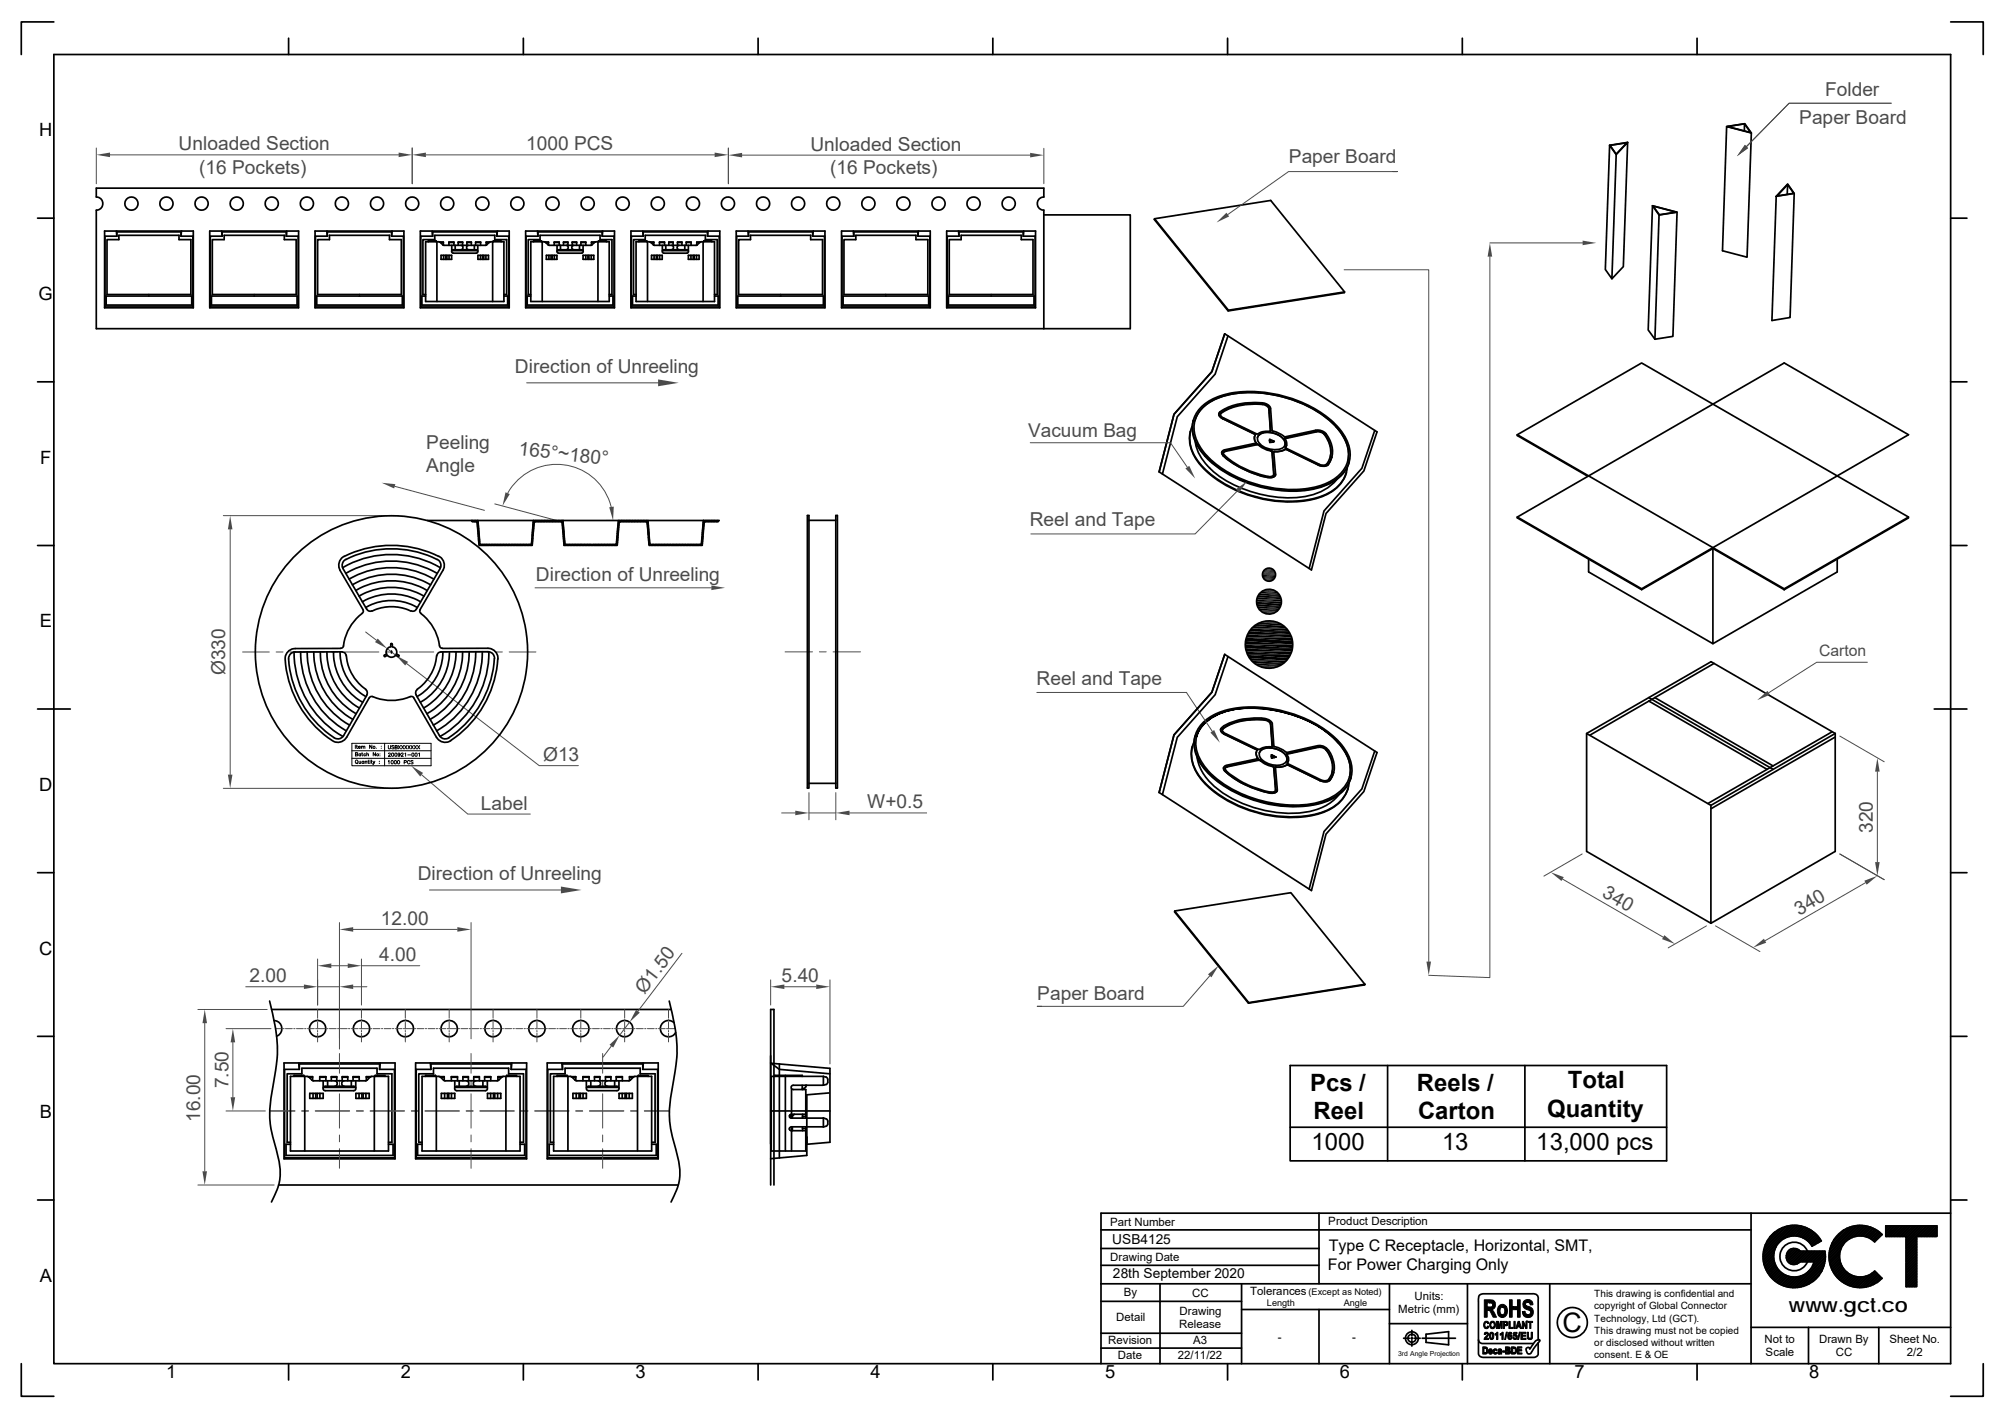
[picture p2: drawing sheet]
<svg xmlns="http://www.w3.org/2000/svg" width="297mm" height="210mm" viewBox="0 0 297 210" stroke-linecap="round" stroke-linejoin="round" font-family="sans-serif">
<defs><g id="words">
<text font-size="4" x="231.5" y="197.3">C</text>
<g font-size="3.5">
<text x="194.1" y="161.5">Pcs /</text>
<text x="209.9" y="161.5">Reels /</text>
<text x="232.3" y="161.1">Total</text>
<text x="194.6" y="165.7">Reel</text>
<text x="210.1" y="165.8">Carton</text>
<text x="229.2" y="165.4">Quantity</text>
<text x="194.3" y="170.3">1000</text>
<text x="213.6" y="170.3">13</text>
<text x="227.6" y="170.3">13,000 pcs</text>
</g>
<text font-size="3" x="265" y="194.3">www.gct.co</text>
<g font-size="2.8" fill="#4b4b4b">
<text x="270.4" y="14.3">Folder</text>
<text x="26.5" y="22.3">Unloaded Section</text>
<text x="77.9" y="22.3">1000 PCS</text>
<text x="120.1" y="22.3">Unloaded Section</text>
<text x="266.6" y="18.3">Paper Board</text>
<text x="29.5" y="25.7">(16 Pockets)</text>
<text x="123" y="25.8">(16 Pockets)</text>
<text x="190.9" y="24.1">Paper Board</text>
<text x="76.3" y="55.2">Direction of Unreeling</text>
<text x="152.3" y="64.8">Vacuum Bag</text>
<text x="63.1" y="69.9">Angle</text>
<text x="63.1" y="66.5">Peeling</text>
<text x="76.8" y="67.4" transform="rotate(6 76.8 67.4)">165°~180°</text>
<text x="152.5" y="78">Reel and Tape</text>
<text x="79.4" y="86">Direction of Unreeling</text>
<text x="33.4" y="100" transform="rotate(-90 33.4 100)">Ø330</text>
<text x="153.6" y="101.4">Reel and Tape</text>
<text x="80.5" y="112.7">Ø13</text>
<text x="71.2" y="120">Label</text>
<text x="128.5" y="119.7">W+0.5</text>
<text x="277.5" y="123.3" transform="rotate(-90 277.5 123.3)">320</text>
<text x="61.9" y="130.2">Direction of Unreeling</text>
<text x="56.4" y="137">12.00</text>
<text x="237.2" y="132.7" transform="rotate(30 237.2 132.7)">340</text>
<text x="266.6" y="135.6" transform="rotate(-30 266.6 135.6)">340</text>
<text x="56.2" y="142.4">4.00</text>
<text x="37" y="145.5">2.00</text>
<text x="95.5" y="147.3" transform="rotate(-53 95.5 147.3)">Ø1.50</text>
<text x="115.8" y="145.5">5.40</text>
<text x="153.7" y="148.1">Paper Board</text>
<text x="33.8" y="161.2" transform="rotate(-90 33.8 161.2)">7.50</text>
<text x="29.7" y="166.1" transform="rotate(-90 29.7 166.1)">16.00</text>
</g>
<g font-size="2.7">
<text x="5.8" y="20.2">H</text>
<text x="5.7" y="44.4">G</text>
<text x="5.9" y="68.7">F</text>
<text x="5.9" y="92.9">E</text>
<text x="5.8" y="117.1">D</text>
<text x="5.8" y="141.4">C</text>
<text x="5.9" y="165.6">B</text>
<text x="5.9" y="189.8">A</text>
<text x="24.6" y="204.1">1</text>
<text x="59.4" y="204.1">2</text>
<text x="94.2" y="204.1">3</text>
<text x="128.9" y="204.1">4</text>
<text x="163.7" y="204.1">5</text>
<text x="198.5" y="204.1">6</text>
<text x="233.3" y="204.1">7</text>
<text x="268" y="204.1">8</text>
</g>
<g font-size="2.4">
<text x="196.8" y="185.2">Type C Receptacle, Horizontal, SMT,</text>
<text x="196.7" y="188.1">For Power Charging Only</text>
</g>
<text font-size="2.3" fill="#4b4b4b" x="269.5" y="97.1">Carton</text>
<g font-size="2">
<text x="164.8" y="184.2">USB4125</text>
<text x="164.9" y="189.3">28th September 2020</text>
</g>
<g font-size="1.7">
<text x="164.5" y="181.6">Part Number</text>
<text x="196.8" y="181.4">Product Description</text>
<text x="164.5" y="186.7">Drawing Date</text>
<text x="166.5" y="191.8">By</text>
<text x="185.2" y="191.8">Tolerances</text>
<text x="165.4" y="195.7">Detail</text>
<text x="174.7" y="196.6">Release</text>
<text x="174.8" y="194.7">Drawing</text>
<text x="176.6" y="192">CC</text>
<text x="207.2" y="194.4">Metric (mm)</text>
<text x="209.5" y="192.5">Units:</text>
<text x="164.2" y="199.1">Revision</text>
<text x="165.6" y="201.3">Date</text>
<text x="174.5" y="201.3">22/11/22</text>
<text x="176.8" y="199.1">A3</text>
<text x="189.3" y="198.6">-</text>
<text x="200.3" y="198.5">-</text>
<text x="261.4" y="198.8">Not to</text>
<text x="261.6" y="200.8">Scale</text>
<text x="269.5" y="198.8">Drawn By</text>
<text x="272" y="200.8">CC</text>
<text x="279.9" y="198.8">Sheet No.</text>
<text x="282.5" y="200.8">2/2</text>
</g>
<g font-size="1.5">
<text x="236.2" y="193.9">copyright of Global Connector</text>
<text x="236.2" y="192.1">This drawing is confidential and</text>
<text x="236.2" y="195.7">Technology, Ltd (GCT).</text>
<text x="236.2" y="197.5">This drawing must not be copied</text>
<text x="236.2" y="201">consent. E &amp; OE</text>
<text x="236.2" y="199.2">or disclosed without written</text>
</g>
<g font-size="1.4">
<text x="193.8" y="191.8">(Except as Noted)</text>
<text x="187.7" y="193.4">Length</text>
<text x="199.1" y="193.4">Angle</text>
</g>
<text font-size="1" x="207.1" y="200.8">3rd Angle Projection</text>
</g></defs>
<g fill="none" stroke="#000" stroke-width=".25">
<path d="M255.8 18.7l-.6 18.4 3.6 1 .7-18.4M238.5 21.5l.9 1.4-.6 18.4-1-1.4zM239.4 22.9l1.7-1.8-.6 18.4-1.7 1.8M241 21.1l-1.6 1.7-.9-1.3M244.8 30.5l-.6 18.4 1 1.3M244.8 30.5l1 1.3-.6 18.4M244.8 30.5l3.7 .9-2.7 .4M244.9 30.5l3.4 .9-2.5 .4zM248.5 31.4l-.7 18.4-2.6 .4M264.8 27.3l.9 1.3-2.5 .4zM264.8 27.3v1.5M265.8 28.6l-.6 18.4-2.7 .5 .6-18.4 2.7-.5-1-1.4-1.7 1.9"/>
<path d="M224.8 76.6l18.4 10.6M224.8 64.4l18.4-10.7 39.5 22.9-18.4 10.6v.1M224.8 76.6l39.5-22.9 18.4 10.7-39.5 22.8M224.8 64.4v.1l10.4 6M224.8 76.6v.1l18.4 10.6M224.8 64.4l39.5 22.8M282.7 76.7l-18.4 10.6M243.2 87.2v.1l10.6-6.1 10.5 6.1M253.8 81.1v14.2l-18.4-10.6v-1.9M253.9 98.2l-18.4 10.7M272.2 82.8v1.9l-18.4 10.6M235.1 108.6l18.4-10.6 18.4 10.6"/>
<path d="M244.3 103.3l18.4 10.6M244.3 103.8l17.5 10.1M245.2 103.3l17.5 10.1M271.4 108.4l-18.4 10.6M271.9 108.6l-18.4 10.7-18.4-10.7v17.5l18.4 10.6v-17.4M271.9 109.1l-18.4 10.7M271.9 108.6v17.5l-18.4 10.6"/>
</g>
<path d="M260.3 103.7l1.6-1.4 .3 .6z" fill="#4b4b4b"/>
<path d="M276.6 98.1h-7.5l-7.1 4.5" fill="none" stroke="#4b4b4b" stroke-width=".15"/>
<path d="M258.5 21.4l.5 .5-1.7 1.2z" fill="#4b4b4b"/>
<path d="M280.2 15.3h-15.2l-6.3 6.4" fill="none" stroke="#4b4b4b" stroke-width=".15"/>
<g fill="none" stroke="#000" stroke-width=".25">
<path d="M171 32.4l17.3-2.7 10.9 13.5v.1l-17.3 2.7-10.9-13.5zM171 32.4l11 13.5 17.2-2.7M187 59.9h.1a1.02 1.02 0 0 1 .9 .6M187 59.9a9.4 9.4 0 0 0-6.1 1.3M187 59.8h.2a.99 .99 0 0 1 .8 .6M187 59.8a9.2 9.2 0 0 0-6.1 1.3M187 59.8v.1M176.4 63.8l-.1 .2a5.3 5.3 0 0 0 1.3 4.6 17.1 17.1 0 0 0 9.7 5.4 15.8 15.8 0 0 0 9-.7 5.2 5.2 0 0 0 3.2-3.3M176.6 63.1a5 5 0 0 0 1.2 5.6 18.3 18.3 0 0 0 14.3 5.5 9.1 9.1 0 0 0 6.5-2.6 4.2 4.2 0 0 0 1-2.4M176.8 62.2a5.4 5.4 0 0 0 1.5 5.1 17.7 17.7 0 0 0 12.4 5.4 12.4 12.4 0 0 0 7.4-1.7 4.2 4.2 0 0 0 1.8-2.6M177 62.3a5.1 5.1 0 0 1 3.6-3.4 17.4 17.4 0 0 1 13.3 1.3 12 12 0 0 1 5.2 4.5 4.7 4.7 0 0 1 .6 3.6M177.1 65.4a7.5 7.5 0 0 0 3.2 4.9 18.3 18.3 0 0 0 13.3 3.2 7.4 7.4 0 0 0 4.5-2.5"/>
<path d="M177.9 60.3a9.2 9.2 0 0 1 5.6-2.2 18.6 18.6 0 0 1 14.6 5 6.8 6.8 0 0 1 1.9 4.2 4.7 4.7 0 0 1-2.7 4.1 14.2 14.2 0 0 1-9 1 17 17 0 0 1-10.2-5.5 5.3 5.3 0 0 1-1.2-5.1l.4-.7zM178.1 60.5a8.8 8.8 0 0 1 5.5-2.3 17.8 17.8 0 0 1 14.6 5.3 5.3 5.3 0 0 1 1.4 5.1 5.9 5.9 0 0 1-4.1 3.3 18.2 18.2 0 0 1-16.5-4.2l-.4-.4a6.2 6.2 0 0 1-1.7-4.5l.2-.8 .4-.8zM180.6 61.2a.71 .71 0 0 0 .5 .8l4.8 2.3M180.9 61.2l-.1 .1M180.9 61.1v.1a.54 .54 0 0 0 .4 .7l4.8 2.3M180.9 61.1v.1M181 66.9v.1a5.4 5.4 0 0 0 2.7 2.2 13.2 13.2 0 0 0 4.2 1.5h.7l.4-.4M181.1 62a.6 .6 0 0 1-.5-.5 .6 .6 0 0 1 .4-.7 9.9 9.9 0 0 1 6.4-1.1 1 1 0 0 1 .8 .8l.3 3.3h.1M181.1 62l4.8 2.3M181.1 62h.1M181.2 67.5h.1M181.2 67.5a14.2 14.2 0 0 0 6.7 3.2"/>
<path d="M181.6 66.8l-.4 .3M181.6 66.7v.1M181.6 66.7l-.3 .2a.63 .63 0 0 0 .4 .7 13.5 13.5 0 0 0 6.5 3 .47 .47 0 0 0 .5-.4M181.6 66.7l4.6-.9v.1l-4.6 .9M185.9 64.7v.5l.2 .4M185.9 64.7h.1M185.9 64.3l.1 .1M185.9 64.3h.1M186 64.4a1.07 1.07 0 0 0 .1 1.2M186.1 65.6l-4.6 1a.49 .49 0 0 0-.5 .6l.2 .3M186.2 65.9h.3M186.2 65.8h.3"/>
<path d="M186.3 64.8a1.38 1.38 0 0 1 1.5-.8 2.84 2.84 0 0 1 2.5 1.3l.1 .6M186.4 64.5a2.73 2.73 0 0 1 3.5 .2 1.11 1.11 0 0 1 .3 1.5 2.78 2.78 0 0 1-3.9-1.1zM187.9 70.7h-.1M188 60.4l.2 3.4M188.1 65.1l.7 .3-.7 .1zM188.1 65.5h.1M188.2 65.2l-.1 .1M188.2 65.1h-.1M188.2 65.2h.1M188.2 65.4v.1M188.2 65.2l.4 .2M188.2 66.8l.2 .1"/>
<path d="M188.2 63.8h.1M188.2 63.8l-.1 .1a3.1 3.1 0 0 0-1.9 .4l-.1-.1M188.3 66.7l-1-.3-.8-.6a.9 .9 0 0 0 .8 .7l.9 .3M188.3 66.7l.2 .1M188.3 66.7l-.1 .1M188.5 66.8l.2 3.5M188.5 66.8l.2 3.4M188.5 63.8l1 .4 .9 .5 4.5-1a1.77 1.77 0 0 1 2 1.3 3.5 3.5 0 0 1-.1 3.8M188.6 65.3v.1M188.7 70.2v.1M188.7 65.3v.1M188.8 66.9l.2 3.3a.82 .82 0 0 1-1.1 .5"/>
<path d="M188.8 66.9h.1M189 70.3h.1M190.4 66.5l-.7 .3-.9 .1M190.4 66.5h.1M190.4 66.5l-.8 .3-.8 .1M190.4 66.6h.1M190.4 64.9v.1M190.4 64.8v.1a1.17 1.17 0 0 1 .1 1.3M190.4 64.8v.1M190.5 66.2l-.1 .1M190.5 66.5h.1M190.5 66.5l4.8 2.4a1.33 1.33 0 0 0 1.5-.1"/>
<path d="M190.5 66.5l4.8 2.3M190.6 65.9l-.2 .4M195 64l.1-.1a1.32 1.32 0 0 1 1.1 .5M195 63.8h.1a1.39 1.39 0 0 1 1.1 .4M195 63.8v.2l-4.6 .9M195 63.8l-4.6 1M195.3 68.8v.1M196.2 64.2a3.5 3.5 0 0 1 .3 4.5 1.04 1.04 0 0 1-1.1 0l-4.9-2.3v-.2M196.2 64.2v.2a4.1 4.1 0 0 1 .9 3.3M196.8 68.8h.1M196.8 68.8a1.33 1.33 0 0 1-1.5 0M197.3 67.7l-.5 1.1"/>
<path d="M176.6 110.6v.1a5.2 5.2 0 0 0 1.3 4.6 17.3 17.3 0 0 0 9.7 5.4 15.9 15.9 0 0 0 9-.6 5.2 5.2 0 0 0 3.1-3.4M176.9 109.8a4.7 4.7 0 0 0 .5 4.7 15.2 15.2 0 0 0 8.4 5.6 17.3 17.3 0 0 0 10.2 .1 5.2 5.2 0 0 0 3.9-4.3M177.1 109l-.1 .1a5.2 5.2 0 0 0 1.3 4.6 17.4 17.4 0 0 0 10 5.4 16.3 16.3 0 0 0 8.5-.5 5.2 5.2 0 0 0 3.4-3.5M177.4 112.1a8 8 0 0 0 4 5.5 18.3 18.3 0 0 0 12.2 2.6 7.4 7.4 0 0 0 4.7-2.5M180.8 107.9v.1a.73 .73 0 0 0 .6 .7M181.2 107.9l-.1 .2M181.2 107.8l-.1 .1a.52 .52 0 0 0 .4 .7l4.9 2.4M181.2 107.8a9.1 9.1 0 0 1 6.7-1.1l.4 .4 .2 3.4-.2 .1a2.3 2.3 0 0 0-1.6 .4M181.3 113.7v.3l.2 .2M181.4 108.7l4.8 2.3M181.4 108.7h.1M181.5 114.2a13.7 13.7 0 0 0 7 3.3 .64 .64 0 0 0 .7-.4"/>
<path d="M181.5 114.2h.1M181.9 113.5l-.4 .3M186.1 111.4v.3l.3 .6M186.2 111v.1M186.2 111h.1M186.4 110.9h.2M186.5 112.6l.3 .1M186.5 112.5v.1l-4.6 .9M186.5 112.5l-4.6 1-.4 .2a2.59 2.59 0 0 0 1.5 1.5 13.8 13.8 0 0 0 5.1 2.1h.6l.3-.4M186.5 112.5l.3 .1M186.6 111.5a1.39 1.39 0 0 1 1.6-.7 2.95 2.95 0 0 1 2.4 1.2v.6M186.7 111.2l.2-.2a2.98 2.98 0 0 1 3.7 1 .99 .99 0 0 1-1.1 1.3 3 3 0 0 1-2.8-1.1l-.1-.4z"/>
<path d="M186.8 112.7l.8 .5 .9 .3M186.8 112.6a4.2 4.2 0 0 0 1.8 .8l.4 3.5M186.8 112.6v.1M187.3 106.6h.1a.96 .96 0 0 1 .8 .7M187.3 106.5v.1a9.2 9.2 0 0 0-6.1 1.3v-.1M188.3 107.2l.2 3.4v-.1M188.4 112.2h.1M188.4 111.8v.1M188.4 111.8l.1 .1M188.4 111.9l-.1 .1 .1 .1M188.4 111.8h-.1l.1 .1M188.4 111.9l.1 .1"/>
<path d="M188.4 111.9l-.1 .1M188.4 112.1v.1M188.4 112.1v.2M188.5 112l.3 .1h.1M188.5 111.9l.4 .2M188.5 111.9v.1M188.5 113.5l.2 .2M188.5 113.4v.1M188.7 113.5l.3 3.5M188.9 112.1h.1M188.9 112.1l-.2 .1h-.3M188.9 112.1h-.1"/>
<path d="M189 112.1h.1M189 116.9v.2M189 113.6h.1M189.2 117.1h.1M190.5 111.4l4.7-1a1.99 1.99 0 0 1 2.2 1.7 3.1 3.1 0 0 1-.6 3.6l-.5 .1-.7-.2-4.8-2.4M190.5 111.4l-.8-.5-1-.4-.2-3.3a1.45 1.45 0 0 0-1.6-.9 9.8 9.8 0 0 0-5.8 1.3l-.2 .4v.3l.4 .4 5 2.4a1.05 1.05 0 0 0 .1 1.2l-4.6 1a.48 .48 0 0 0-.5 .7 12.5 12.5 0 0 0 7.1 3.4l.6-.1 .2-.3-.2-3.4M190.7 113.2l-.8 .4h-.9M190.7 111.6l4.6-1a1.42 1.42 0 0 1 1.6 1.1 3.1 3.1 0 0 1-.3 3.9h-.4l-.5-.1-5-2.5a1.14 1.14 0 0 0-.1-1.4zM190.7 113.2l-.1 .1a2.66 2.66 0 0 1-1.6 .3M190.7 113.3h.1M190.7 113.2h.1M190.7 111.7h-.1"/>
<path d="M190.8 113.2v.1M190.8 113.3l4.8 2.3M190.9 112.6l-.2 .4v-.1M195.3 110.7h.1a1.28 1.28 0 0 1 1.1 .4M195.3 110.6v.1l-4.6 1v-.1M195.6 115.6h.1M196.5 111.1a4 4 0 0 1 .8 3.3M196.5 111v.1M197 115.5a1.34 1.34 0 0 1-1.4 .1M197 115.5h.1M197.6 114.4h.1M197.6 114.4l-.6 1.1"/>
<path d="M198.2 110a5.5 5.5 0 0 1 1.7 5M174 134.9l11 13.6 17.2-2.7-17.2 2.8-11-13.6"/>
<circle cx="188" cy="95.5" r="3.5"/>
<circle cx="188" cy="89.1" r="1.84"/>
<circle cx="188" cy="85.1" r=".97"/>
</g>
<g fill="#000">
<path d="M184.5 95.4l7 .6h-7zM184.5 95.4h7v.6zM184.5 94.9l7 .5h-7zM184.5 94.9h7v.5zM184.5 96l6.8 .5h-6.7zM184.5 96h7l-.2 .5zM184.6 94.4l6.9 .5h-7zM184.6 94.4h6.7l.2 .5zM184.6 96.5l6.6 .5h-6.4zM184.6 96.5h6.7l-.1 .5zM184.8 93.9l6.5 .5h-6.7zM184.8 93.9h6.4l.1 .5z"/>
<path d="M184.8 97l6.1 .4h-5.8zM184.8 97h6.4l-.3 .4zM185.1 93.5l6.1 .4h-6.4zM185.1 93.5h5.8l.3 .4zM186.9 90.6l1.9 .1h-1.6zM187 85.1l2 .2h-2zM187 85.1h2v.2zM187 84.9l2 .2h-2zM187 84.9h2v.2zM187 85.3l1.9 .2h-1.8zM187 85.3h2l-.1 .2zM187.1 84.8l1.9 .1h-2z"/>
<path d="M187.1 84.8h1.8l.1 .1zM187.1 85.5l1.7 .1h-1.6zM187.1 85.5h1.8l-.1 .1zM187.2 84.6l1.7 .2h-1.8zM187.2 84.6h1.6l.1 .2zM187.2 85.6l1.5 .2h-1.4zM187.2 85.6h1.6l-.1 .2zM187.2 87.4h1.6l.3 .2zM187.2 90.7l1.3 .2h-1zM187.2 90.7h1.6l-.3 .2zM187.2 98.9l1.1 .1zM187.2 98.9h1.6l-.5 .1z"/>
<path d="M187.3 84.4l1.5 .2h-1.6zM187.3 84.4h1.4l.1 .2zM187.3 85.8l1.3 .1h-1.2zM187.3 85.8h1.4l-.1 .1zM187.3 84.4l.1-.1 1.3 .1zM187.4 84.3h1.2l.1 .1zM187.4 85.9l1 .1zM187.4 85.9h1.2l-.2 .1zM187.2 87.4l.3-.1 1.3 .1zM187.5 87.3h1l.3 .1zM187.5 90.9h.7zM187.5 90.9h1z"/>
<path d="M187.4 84.3l.2-.1 1 .1zM187.6 84.2l1 .1zM187.6 86h.7zM187.6 86h.8zM187.6 84.2h.8zM187.7 84.2h.7zM187.7 86l.4 .1zM187.7 86h.6zM187.2 92l.5-.1 1.1 .1zM187.7 91.9l1.1 .1zM187.5 87.3h1zM187.8 87.3h.7z"/>
<path d="M187.7 84.2h.6zM187.9 84.1l.4 .1z"/>
</g>
<path d="M186.9 87.5h2.2" fill="none" stroke="#000" stroke-width=".17"/>
<path d="M186.2 98.6h3.6M186.2 92.3h3.6M186.6 87.7h2.8" fill="none" stroke="#000" stroke-width=".23"/>
<path d="M186.4 88h3.2M186.4 90.2h3.2" fill="none" stroke="#000" stroke-width=".28"/>
<path d="M185.8 98.3h4.4M185.8 92.5h4.4M186.3 88.3h3.4" fill="none" stroke="#000" stroke-width=".3"/>
<path d="M186.1 88.9h3.7M186.1 89.3h3.7M186.2 88.6h3.6" fill="none" stroke="#000" stroke-width=".34"/>
<path d="M186.2 89.6h3.6M186.3 89.9h3.4" fill="none" stroke="#000" stroke-width=".32"/>
<path d="M186.6 90.5h2.8" fill="none" stroke="#000" stroke-width=".21"/>
<path d="M186.9 90.7h2.2" fill="none" stroke="#000" stroke-width=".19"/>
<path d="M186.7 98.8h2.6M186.7 92.1h2.6" fill="none" stroke="#000" stroke-width=".15"/>
<path d="M185.4 92.9h5.2M185.4 98h5.2" fill="none" stroke="#000" stroke-width=".36"/>
<path d="M185.1 93.3h5.8M185.1 97.6h5.8" fill="none" stroke="#000" stroke-width=".4"/>
<path d="M211.3 142.4h.7l-.3 2z" fill="#4b4b4b"/>
<path d="M199.1 39.9h12.6v102.5" fill="none" stroke="#4b4b4b" stroke-width=".15"/>
<path d="M180.2 32.9l1.5-1.4 .4 .6z" fill="#4b4b4b"/>
<path d="M206.4 25.4h.6h-16.1l-9 6.4" fill="none" stroke="#4b4b4b" stroke-width=".15"/>
<path d="M183.1 72.5l1.7-1.2-1.2 1.6z" fill="#4b4b4b"/>
<path d="M183.3 72.7l-6.2 6.4h-24.4" fill="none" stroke="#4b4b4b" stroke-width=".15"/>
<path d="M220.7 36l.4 2h-.7z" fill="#4b4b4b"/>
<path d="M220.7 38v106.8l-9-.4" fill="none" stroke="#4b4b4b" stroke-width=".15"/>
<path d="M234.5 35.6l2 .4-2 .3z" fill="#4b4b4b"/>
<g fill="none" stroke="#4b4b4b" stroke-width=".15">
<path d="M220.7 36h13.8M35.9 96.5h4M40.9 96.5h1M42.9 96.5h5.1M49 96.5h1M51.1 96.5h5M57.1 96.5h1.1M59.2 96.5h5.1M65.3 96.5h1M67.3 96.5h5.1M73.4 96.5h1M75.4 96.5h4"/>
<path d="M116.3 96.5h4.1M121.4 96.5h1M123.4 96.5h4.1"/>
</g>
<path d="M119.6 76.3h.2v40.4h-.2zM119.8 77.1h4M123.8 76.3h.3v40.4h-.3zM119.8 116h4M177.3 109a5.8 5.8 0 0 1 4.1-3.6 18.7 18.7 0 0 1 13 1.6l2 1.3a9.3 9.3 0 0 1 3.6 4.7 4.4 4.4 0 0 1-2.3 4.8 12.7 12.7 0 0 1-7.6 1.3 17.7 17.7 0 0 1-11.3-5.2 5.5 5.5 0 0 1-1.5-5.1l.5-1a7.5 7.5 0 0 1 5-2.7 18.9 18.9 0 0 1 14.7 4.1l.7 .8M178.2 107.1a10.2 10.2 0 0 1 6.7-2.4 18.9 18.9 0 0 1 13.2 4.8 7.1 7.1 0 0 1 2.2 4.5 4.7 4.7 0 0 1-2.8 4.1 14.8 14.8 0 0 1-10.2 .7 15.8 15.8 0 0 1-9.1-5.4 4.7 4.7 0 0 1-.6-5.6zM174 134.9l17.2-2.7 11 13.6" fill="none" stroke="#000" stroke-width=".25"/>
<path d="M60.9 113.4l1.8 1.1-.4 .5z" fill="#4b4b4b"/>
<path d="M33.1 76.4h24.2M34.1 78.4v36.3M33.1 116.7h24.2M62.5 114.7l6.8 5.9h9.3" fill="none" stroke="#4b4b4b" stroke-width=".15"/>
<g fill="#4b4b4b">
<path d="M34.1 76.4l.3 2h-.6z"/>
<path d="M33.8 114.7h.6l-.3 2z"/>
</g>
<path d="M54.2 93.6l1.6 1.2M57.4 96.1l1.2 .9M60.2 98.3l19.7 15.1h5.8" fill="none" stroke="#4b4b4b" stroke-width=".15"/>
<g fill="#4b4b4b">
<path d="M56 94.6l1.4 1.5-1.8-1z"/>
<path d="M58.6 97l1.9 1-.5 .5z"/>
</g>
<path d="M119.8 117.4v4M123.8 117.4v4M115.8 120.4h2M119.8 120.4h4M125.9 120.4h11.4" fill="none" stroke="#4b4b4b" stroke-width=".15"/>
<g fill="#4b4b4b">
<path d="M117.8 120l2 .4-2 .3z"/>
<path d="M123.8 120.4l2.1-.4v.7z"/>
</g>
<path d="M73.3 74.6l9.2 2.5M75.2 73.1a8.3 8.3 0 0 1 8.4-4.3 8.3 8.3 0 0 1 7 6.3M89.8 77.1h.9" fill="none" stroke="#4b4b4b" stroke-width=".15"/>
<g fill="#4b4b4b">
<path d="M90.3 75.1l.6-.1-.1 2.1z"/>
<path d="M74.9 72.9l.6 .3-1.1 1.7z"/>
<path d="M56.5 71.5l2.1 .2-.2 .6z"/>
</g>
<path d="M58.5 72l13.3 3.6" fill="none" stroke="#4b4b4b" stroke-width=".15"/>
<g fill="none" stroke="#000" stroke-width=".25">
<path d="M43.6 96.5a14.4 14.4 0 0 0 7.2 12.6M44.5 96.5a13.5 13.5 0 0 0 6.8 11.7M45.5 96.5a12.5 12.5 0 0 0 6.3 10.9M46.5 96.5a11.5 11.5 0 0 0 5.8 10M47.5 96.5a10.5 10.5 0 0 0 5.2 9.2M48.4 96.5a9.6 9.6 0 0 0 4.8 8.3M49.4 96.5a8.6 8.6 0 0 0 4.3 7.5M50.4 96.5a7.6 7.6 0 0 0 3.8 6.7M50.7 96.5a.58 .58 0 0 1 .6 .6M50.7 96.5h-7a.96 .96 0 0 0-.9 1.1 15.1 15.1 0 0 0 6.9 11.8 .97 .97 0 0 0 1.2-.5l3.5-6M50.8 84.1a14.4 14.4 0 0 1 14.4 0M50.8 84.2l3.5 6"/>
<path d="M50.9 95.6l-.1 .3-.3 .1h-6.8a1.49 1.49 0 0 0-1.5 1.6 15.6 15.6 0 0 0 7.2 12.2 1.5 1.5 0 0 0 2-.6l3.3-5.9 .3-.2a7.6 7.6 0 0 0 5.8 .1M51.2 84.9a13.5 13.5 0 0 1 13.6 0M51.2 82.8a.97 .97 0 0 0-.4 1.4M51.2 82.9a15.2 15.2 0 0 1 13.5 0M51.3 97.1a6.7 6.7 0 0 0 2.9 5M51.7 85.8a12.5 12.5 0 0 1 12.6 0M52.2 86.6a11.5 11.5 0 0 1 11.6 0M52.7 87.4a10.4 10.4 0 0 1 10.6 0M53.2 88.3a9.6 9.6 0 0 1 9.6 0M53.7 89.1a8.6 8.6 0 0 1 8.6 0M54.2 90a7.6 7.6 0 0 1 7.6 0M54.4 90.2l.3 .3h.4"/>
<path d="M55.1 90.5a6.7 6.7 0 0 1 5.8 0M58 96.4v.3M58.6 97l.4 .2 .1-.1v-.1M58.7 96.8v-.5a.8 .8 0 0 0-.6-.5v-.4l-.1-.1-.1 .1v.4a.79 .79 0 0 0-.6 1l-.4 .3v.1l.5-.2a.78 .78 0 0 0 1.2 0M58.7 96.8l.4 .2M62.3 90.3l-.1 .3 .2 .2M62.3 90.8a7.1 7.1 0 0 1 2.8 4.9M64.7 97.1a6.7 6.7 0 0 1-2.9 5M64.8 82.8a.97 .97 0 0 1 .4 1.4M65 82.4a15.8 15.8 0 0 0-14.2 .1 1.51 1.51 0 0 0-.4 1.9l3.4 5.9v.3a9.1 9.1 0 0 0-2.7 3.8l-.2 1.3M65 82.4a1.5 1.5 0 0 1 .6 2l-3.4 5.9M65.1 95.6l.2 .3 .2 .1h6.8a1.49 1.49 0 0 1 1.5 1.6"/>
<path d="M65.2 84.2l-3.6 6.1-.3 .2h-.4M65.3 96.5h7a.96 .96 0 0 1 1 1M65.3 96.5a.58 .58 0 0 0-.6 .6M65.6 96.5a7.6 7.6 0 0 1-3.8 6.7M66.6 96.5a8.6 8.6 0 0 1-4.3 7.5M67.6 96.5a9.6 9.6 0 0 1-4.8 8.3M68.5 96.5a10.6 10.6 0 0 1-5.3 9.2M69.5 96.5a11.5 11.5 0 0 1-5.8 10M70.5 96.5a12.5 12.5 0 0 1-6.3 10.9M71.5 96.5a13.5 13.5 0 0 1-6.8 11.7M72.4 96.5a14.4 14.4 0 0 1-7.2 12.6M73.2 97.5a15.2 15.2 0 0 1-6.7 11.7"/>
<path d="M73.7 97.6a15.7 15.7 0 0 1-6.9 12.1M54.2 102.1l.2 .4-.1 .4M60.8 103.2l.5 .1 3.4 5.9a1.49 1.49 0 0 0 2.1 .5M61.6 102.9l3.5 6a.97 .97 0 0 0 1.4 .3M61.8 102.1l-.2 .4 .1 .4"/>
<circle cx="58" cy="96.5" r="20.2"/>
</g>
<path d="M105.4 86.7l2 .3-2 .4z" fill="#4b4b4b"/>
<path d="M79.3 87h26.1" fill="none" stroke="#4b4b4b" stroke-width=".15"/>
<g fill="none" stroke="#000" stroke-width=".25">
<path d="M255.8 18.7l2.7-.4 1 1.4zM255.9 18.7l2.5-.4 1 1.3zM258.4 18.3v1.1M63.3 77.1h43.2l-.2 .1M69.8 77.1l.2 .1h.5l.2 .2 .3 3.4h7.8l.4-3.5 3.9-.1 .2 .2M70 77.1l-.1 .1M70.3 77.1l-.2 .1M70.5 77.1l-.2 .1M70.7 77.1l-.2 .1M70.8 77.2l-.1 .1M70.8 77.1l.3 3.5h7.6l.3-3.5M70.8 77.4l-.1 .1"/>
<path d="M70.8 77.6l-.1 .1M70.9 77.8l-.2 .1M70.9 78l-.1 .2M70.9 78.5l-.1 .1M70.9 78.2l-.1 .2M70.9 78.7l-.1 .1M71 78.9l-.2 .1M71 79.1l-.1 .1M71 79.3l-.1 .1M71 79.7l-.1 .1M71 79.9l-.1 .1M78.9 80l-.1 .1"/>
<path d="M78.9 79.7l-.1 .1M79 79.3l-.2 .1M79 79l-.2 .1M79 78.7l-.1 .2M79 78.5l-.1 .1M79.1 78.2l-.2 .2M79.1 78l-.2 .1M79.1 77.1h-.1M79.1 77.8l-.1 .1M79.1 77.5l-.1 .1M79.3 77.1l-.3 .3M79.5 77.1l-.1 .1"/>
<path d="M79.7 77.1l-.1 .1M80 77.1l-.2 .1M80.2 77.1l-.2 .1M80.4 77.1l-.2 .1M80.7 77.1l-.2 .1M80.9 77.1l-.2 .1M81.1 77.1l-.2 .1M81.3 77.1l-.1 .1M81.6 77.1l-.2 .1M81.8 77.1l-.2 .1M82 77.1l-.1 .1M82.3 77.1l-.2 .1"/>
<path d="M82.5 77.1l-.2 .1M82.7 77.1l-.2 .1M82.9 77.1l-.1 .1M83.2 77.1l-.2 .1M83.2 77.3l.2-.2 .3 3.5M83.4 77.5l-.1 .1M83.4 77.3l-.1 .1M83.4 77.7l-.1 .1M83.5 77.9l-.1 .1M83.5 78.1l-.1 .1M83.5 78.3l-.1 .2M83.5 78.6l-.1 .1"/>
<path d="M83.5 79l-.1 .1M83.5 78.7l-.1 .2M83.6 79.2l-.1 .3M83.6 79.6l-.1 .1M83.6 79.8l-.1 .1M91.5 79.8l-.1 .2M91.5 79.6l-.1 .1M91.6 79.1l-.2 .3M91.6 78.9l-.2 .1M91.6 78.6l-.1 .1M91.6 77.1l-.3 3.5h-7.6M91.6 78.4l-.1 .1"/>
<path d="M91.7 78.1l-.2 .2M91.7 77.9l-.2 .1M91.7 77.6l-.1 .2M91.7 77.4l-.1 .1M91.8 77.1l-.2 .1M92 77.1l-.2 .2M92.1 77.1l-.2 .1M92.3 77.1l-.1 .1M92.6 77.1l-.2 .1M92.8 77.1l-.2 .1M93 77.1l-.2 .1M93.2 77.1l-.1 .1"/>
<path d="M93.5 77.1l-.2 .1M93.7 77.1l-.2 .1M93.9 77.1l-.2 .1M94.2 77.1l-.2 .1M94.4 77.1l-.2 .1M94.6 77.1l-.2 .1M94.8 77.1l-.1 .1M95.1 77.1l-.2 .1M95.3 77.1l-.2 .1M95.5 77.1l-.1 .1M95.8 77.1l-.2 .1M96 77.2l-.2 .1"/>
<path d="M96 77.1l.3 3.5h7.6l.3-3.5M96 77.4l-.1 .1M96 77.6l-.1 .1M96.1 78l-.2 .1M96.1 77.8l-.2 .1M96.1 78.2l-.1 .1M96.1 78.4l-.1 .2M96.1 78.6l-.1 .2M96.1 78.9l-.1 .1M96.2 79.1l-.2 .1M96.2 79.7l-.1 .1M96.2 79.5l-.1 .1"/>
<path d="M96.2 79.9l-.1 .1M104.1 79.9l-.1 .2M104.1 79.7l-.1 .1M104.1 79.4l-.1 .2M104.2 79l-.2 .1M104.2 78.7l-.1 .2M104.2 78.5l-.1 .1M104.2 78.2l-.1 .2M104.2 77.1h.1M104.2 78l-.1 .1M104.3 77.7l-.2 .2M104.3 77.5l-.1 .1"/>
<path d="M104.5 77.1l-.3 .3M104.7 77.1l-.2 .1M104.9 77.1l-.1 .1M105.2 77.1l-.2 .1M105.4 77.1l-.2 .1M105.6 77.1l-.2 .1M105.8 77.1l-.1 .1M106.1 77.1l-.2 .1M106.3 77.1l-.2 .1M106.4 77.2l-2 .1-.4 3.5h-7.8l-.3-3.4-.2-.2-3.9 .1-.4 3.5h-7.8l-.3-3.4M71.1 80.1l-.2 .1M71.1 80.5l-.1 .2"/>
<path d="M71.2 80.6l-.1 .2M71.5 80.6l-.2 .2M71.7 80.6l-.1 .2M71.9 80.6l-.2 .2M72.1 80.6l-.1 .2M72.3 80.6l-.1 .2M72.5 80.6l-.1 .2M72.8 80.6l-.2 .2M73 80.6l-.1 .2M73.2 80.6l-.1 .2M73.4 80.6l-.1 .2M73.7 80.6l-.1 .2"/>
<path d="M73.9 80.6l-.1 .2M74.1 80.6l-.1 .2M74.4 80.6l-.2 .2M74.6 80.6l-.1 .2M74.8 80.6l-.1 .2M75.1 80.6l-.2 .2M75.3 80.6l-.1 .2M75.5 80.6l-.1 .2M75.7 80.6l-.1 .2M76 80.6l-.2 .2M76.2 80.6l-.1 .2M76.4 80.6l-.1 .2"/>
<path d="M76.6 80.6l-.1 .2M76.9 80.6l-.1 .2M77.1 80.6l-.1 .2M77.3 80.6l-.1 .2M77.6 80.6l-.2 .2M77.8 80.6l-.1 .2M78 80.6l-.1 .2M78.3 80.6l-.2 .2M78.5 80.6l-.2 .2M78.7 80.6l-.1 .2M78.8 80.7v.1M78.9 80.5l-.2 .1"/>
<path d="M78.9 80.2l-.1 .1M83.6 80l-.1 .1M83.7 80.2l-.2 .1M83.7 80.4l-.2 .1M83.7 80.6l-.1 .2M83.9 80.6l-.1 .2M84.2 80.6l-.2 .2M84.4 80.6l-.2 .2M84.6 80.6l-.1 .2M84.8 80.6l-.1 .2M85.1 80.6l-.2 .2M85.3 80.6l-.1 .2"/>
<path d="M85.5 80.6l-.1 .2M85.7 80.6l-.1 .2M86 80.6l-.1 .2M86.1 80.6l-.1 .2M86.4 80.6l-.1 .2M86.6 80.6l-.1 .2M86.8 80.6l-.1 .2M87.1 80.6l-.2 .2M87.3 80.6l-.1 .2M87.5 80.6l-.1 .2M87.7 80.7l-.1 .1M88 80.6l-.2 .2"/>
<path d="M88.2 80.6l-.1 .2M88.4 80.6l-.1 .2M88.7 80.6l-.2 .2M88.9 80.6l-.1 .2M89.1 80.6l-.1 .2M89.3 80.6l-.1 .2M89.6 80.6l-.2 .2M89.8 80.6l-.1 .2M90 80.6l-.1 .2M90.3 80.6l-.2 .2M90.5 80.6l-.1 .2M90.7 80.6l-.1 .2"/>
<path d="M90.9 80.6l-.1 .2M91.2 80.6l-.2 .2M91.5 80.6l-.2 .2M91.5 80.3l-.2 .2M91.5 80.1l-.1 .1M96.2 80.1l-.1 .1M96.2 80.3l-.1 .1M96.3 80.5l-.2 .1M96.4 80.6l-.1 .2M96.6 80.6l-.1 .2M96.8 80.6l-.1 .2M97.1 80.6l-.2 .2"/>
<path d="M97.3 80.6l-.1 .2M97.5 80.6l-.1 .2M97.7 80.6l-.1 .2M98 80.6l-.1 .2M98.2 80.6l-.1 .2M98.4 80.6l-.1 .2M98.7 80.6l-.2 .2M98.9 80.6l-.1 .2M99.1 80.6l-.1 .2M99.4 80.6l-.2 .2M99.6 80.6l-.1 .2M99.8 80.6l-.2 .2"/>
<path d="M100 80.6l-.1 .2M100.2 80.6l-.1 .2M100.4 80.6l-.1 .2M100.7 80.6l-.2 .2M100.9 80.6l-.1 .2M101.1 80.6l-.1 .2M101.3 80.6l-.1 .2M101.6 80.6l-.1 .2M101.8 80.6l-.1 .2M102 80.6l-.1 .2M102.3 80.6l-.2 .2M102.5 80.6l-.1 .2"/>
<path d="M102.7 80.6l-.1 .2M103 80.6l-.2 .2M103.2 80.6l-.1 .2M103.4 80.6l-.1 .2M103.6 80.6l-.1 .2M103.9 80.6l-.2 .2M104 80.7v.1M104.1 80.4l-.2 .2M104.1 80.2l-.2 .1"/>
</g>
<path d="M258.5 21.4l.5 .5-1.7 1.2z" fill="#4b4b4b"/>
<path d="M280.2 15.3h-15.2l-6.3 6.4M254.1 137.1l6.6 3.8M272.6 126.5l6.5 3.8M276.4 130.7l-14.9 8.6" fill="none" stroke="#4b4b4b" stroke-width=".15"/>
<path d="M238.5 21.5l2.6-.4z" fill="none" stroke="#000" stroke-width=".25"/>
<g fill="#4b4b4b">
<path d="M276.2 130.4l1.9-.7-1.6 1.3z"/>
<path d="M259.7 140.3l1.6-1.3 .4 .6z"/>
</g>
<path d="M231.5 130.2l14.9 8.6M234.4 126.5l-5.7 3.2M252.8 137.1l-5.7 3.3" fill="none" stroke="#4b4b4b" stroke-width=".15"/>
<g fill="#4b4b4b">
<path d="M229.7 129.2l2 .7-.4 .6z"/>
<path d="M246.6 138.5l1.6 1.3-2-.7z"/>
</g>
<path d="M272.6 109l6.5 3.8M278.1 114.3v13.4M272.6 126.5l6.5 3.8" fill="none" stroke="#4b4b4b" stroke-width=".15"/>
<g fill="#4b4b4b">
<path d="M277.8 127.7h.7l-.4 2z"/>
<path d="M278.1 112.2l.4 2.1h-.7z"/>
<path d="M179.3 108.5l.6-.4 .8 1.9z"/>
</g>
<path d="M153.6 102.5h22.2l3.8 5.8" fill="none" stroke="#4b4b4b" stroke-width=".15"/>
<path d="M179 144.3l1.6-1.3-1.1 1.7z" fill="#4b4b4b"/>
<path d="M179.2 144.5l-3.9 4.5h-21.6h.6" fill="none" stroke="#4b4b4b" stroke-width=".15"/>
<path d="M181.4 49.4l22.6 14.6-1.9 5.7-5.7 6.3-2.1 8.4-22.6-14.5 2.2-8.6 5.6-6.3zM181.9 49.7l-1.9 5.7-5.6 6.3-2.2 8.5M203.7 63.7l-1.9 5.6-5.6 6.4-2.2 8.5" fill="none" stroke="#000" stroke-width=".25"/>
<path d="M175.6 69.4l.6-.4 .9 1.9z" fill="#4b4b4b"/>
<g fill="none" stroke="#4b4b4b" stroke-width=".15">
<path d="M152.6 65.6h20.8l2.5 3.6M40.8 152.3h.9M41.9 152.3h.2M42.3 152.3h1M43.5 152.3h.2M43.9 152.3h1M45.1 152.3h.2M45.6 152.3h1M46.8 152.3h.2M47.1 149.5v1.3M47.1 151v.2M47.1 151.4v1"/>
<path d="M47.1 152.6v.2M47.1 153v1.3M47.2 152.3h1M48.4 152.3h.2M48.8 152.3h1M50 152.3h.2M50.3 156v2.9M50.3 159.9v1.1M50.4 152.3h1M51.6 152.3h.2M52 152.3h1.1M53.3 152.3h.2"/>
<path d="M53.6 149.5v1.3M53.6 151v.2M53.6 151.4v1M53.6 152.6v.2M53.6 153v1.3M53.7 152.3h1M54.9 152.3h.2M55.3 152.3h1M56.5 152.3h.2M56.9 152.3h1M58.1 152.3h.2M58.5 152.3h1.1"/>
<path d="M59.8 152.3h.2M60 149.5v1.3M60 151v.2M60 151.4v1M60 152.6v.2M60 153v1.3M60.2 152.3h1M61.4 152.3h.2M61.8 152.3h1M63 152.3h.2M63.4 152.3h1M64.6 152.3h.2"/>
<path d="M65 152.3h1.1M66.3 152.3h.2M66.5 149.5v1.3M66.5 151v.2M66.5 151.4v1M66.5 152.6v.2M66.5 153v1.3M66.7 152.3h1M67.9 152.3h.2M68.3 152.3h1M69.5 152.3h.2M69.8 156v2.9"/>
<path d="M69.8 159.9v1.1M69.9 152.3h1M71.1 152.3h.2M71.5 152.3h1.1M72.7 152.3h.3M73 149.5v1.3M73 151v.2M73 151.4v1M73 152.6v.2M73 153v1.3M73.2 152.3h1M74.4 152.3h.2"/>
<path d="M74.8 152.3h1M76 152.3h.2M76.4 152.3h1M77.6 152.3h.2M78 152.3h1.1M79.2 152.3h.3M79.5 149.5v1.3M79.5 151v.2M79.5 151.4v1M79.5 152.6v.2M79.5 153v1.3M79.7 152.3h1"/>
<path d="M80.9 152.3h.2M81.3 152.3h1M82.5 152.3h.2M82.9 152.3h1M84.1 152.3h.2M84.5 152.3h1.1M85.7 152.3h.3M86 149.5v1.3M86 151v.2M86 151.4v1M86 152.6v.2M86 153v1.3"/>
<path d="M86.1 152.3h1.1M87.4 152.3h.2M87.8 152.3h1M89 152.3h.2M89.3 156v2.9M89.3 159.9v1.1M89.4 152.3h1M90.6 154.9l-1.3 1.6M90.6 152.3h.2M91 152.3h1.1M92.2 152.3h.3M92.5 149.5v1.3"/>
<path d="M92.5 151v.2M92.5 151.4v1M92.5 152.6v.2M92.5 153v1.3M92.7 152.3h1M93.3 151.3l-1.5 2M93.9 152.3h.2M94.3 152.3h1M95.5 152.3h.2M95.9 152.3h1M97.1 152.3h.2M97.5 152.3h1.1"/>
<path d="M98.7 152.3h.3M99 149.5v1.3M99 151v.2M99 151.4v1M99 152.6v.2M99 153v1.3M99.2 152.3h.8M101 141.2l-6.5 8.5M40 164.5h3.7M44.7 164.5h1M46.7 164.5h5.1M50.3 162v5.1"/>
<path d="M50.3 168.1v1M50.3 170.1v2.9M52.8 164.5h1M54.8 164.5h5.1M60.9 164.5h1.1M63 164.5h5.1M69.1 164.5h1M69.8 162v5.1M69.8 168.1v1M69.8 170.1v2.9M71.1 164.5h5.1M77.2 164.5h1"/>
<path d="M79.2 164.5h5.1M85.3 164.5h1M87.3 164.5h5.1M89.3 162v5.1M89.3 168.1v1M89.3 170.1v2.9M93.4 164.5h1M95.5 164.5h3.7"/>
</g>
<g fill="none" stroke="#000" stroke-width=".25">
<path d="M8 3.2h-4.8v4.9M8 8.1h281v193.8h-281zM42.8 5.7v2.4M77.5 5.7v2.4M112.3 5.7v2.4M147.1 5.7v2.4M181.9 5.7v2.4M216.6 5.7v2.4M251.4 5.7v2.4M289 3.2h4.8v4.9M5.6 32.3h2.4M289 32.3h2.4"/>
<path d="M5.6 56.5h2.4M289 56.5h2.4M5.6 80.8h2.4M181.4 96.9l22.6 14.5-1.9 5.8-5.7 6.3-2.1 8.4-22.6-14.5 2.2-8.6 5.6-6.3zM181.9 97.2l-1.9 5.7-5.6 6.3-2.2 8.5M289 80.8h2.4M5.6 105h4.8M203.7 111.2l-1.9 5.6-5.6 6.3-2.2 8.6M286.6 105h4.8M5.6 129.2h2.4M289 129.2h2.4M5.6 153.5h2.4"/>
<path d="M39.9 148.2a23.6 23.6 0 0 1 1.1 9.4l-.2 .9a30 30 0 0 0-.8 7.5l.2 1.5 .8 2.9a8.5 8.5 0 0 1-.8 7.6M40.2 149.5h59.2M40.6 151.1a1.2 1.2 0 0 1 1.1 1 1.2 1.2 0 0 1-.7 1.3M42.1 157.4h16.4v14.2h-16.4zM43 159.4h2.5l.9 .6h7.7l.9-.6h2.6v11h-14.6zM44.3 157.4v1M44.3 158.4v-.8h11.9v.8M44.3 158.4h-2.1v13.1h16.2v-13.1h-2.2M45 159.4v-.2h-1.4v.2M45.1 159.4v11M45.7 159.4h.6v.6M45.8 159.5h.5"/>
<path d="M47.4 159.5h.9M49.1 159.5h.8M50.7 159.5h.8M52.3 159.5h.9M54.3 159.5h.5M54.9 159.4h-.6v.6M55.5 159.4v11M55.6 159.4v-.2h1.4v.2M56.3 157.4l-.1 1M61.6 157.4h16.4v14.2h-16.4zM62.5 159.4h2.5l.9 .6h7.7l.9-.6h2.5v11h-14.5zM63.8 157.4v1"/>
<path d="M63.8 158.4v-.8h11.9v.8M63.8 158.4h-2.1v13.1h16.2v-13.1h-2.2M64.5 159.4v-.2h-1.4v.2M64.6 159.4v11M65.2 159.4h.6v.6M65.3 159.5h.5M66.9 159.5h.9M68.6 159.5h.8M70.2 159.5h.8M71.8 159.5h.9M73.8 159.5h.5M74.4 159.4h-.6v.6"/>
<path d="M75 159.4v11M75.1 159.4v-.2h1.4v.2M75.8 157.4l-.1 1M81.1 157.4h16.4v14.2h-16.4zM82 159.4h2.5l.9 .6h7.7l.9-.6h2.5v11h-14.5zM83.2 157.4l.1 1M83.3 158.4v-.8h11.9v.8M83.3 158.4h-2.1v13.1h16.2v-13.1h-2.2M84 159.4v-.2h-1.5v.2M84.1 159.4v11M84.7 159.4h.6v.6M84.8 159.5h.5"/>
<path d="M86.4 159.5h.9M88.1 159.5h.8M89.7 159.5h.8M91.3 159.5h.9M93.3 159.5h.5M93.9 159.4h-.6v.6M94.4 159.4v11M94.6 159.4v-.2h1.4v.2M95.3 157.4l-.1 1M99.1 148.2a23.6 23.6 0 0 1 1.1 9.4l-.2 .9a35.1 35.1 0 0 0-.8 7.5l.2 1.5 .8 2.9a8.4 8.4 0 0 1-.8 7.6M99.9 151.4a1.21 1.21 0 0 0-1.8 .2 1.21 1.21 0 0 0 .3 1.7 1.21 1.21 0 0 0 1.7-.4M114.2 157.4l8.8 .8v10.9l-3.5 .3"/>
<path d="M114.2 157.4l1.3 1 7.5 .6M115.5 157.6v13.9M116.4 159.2v11.2M118.9 159.4v-.2h-4.1v.2M122 159.4v1.3M191.1 157.8h55.8v14.1h-55.8zM205.6 157.8v14.1M225.9 157.8v14.1M289 153.5h2.4M5.6 177.7h2.4M41.3 175.5h59.2M45.9 161.9h2v.8h-2z"/>
<path d="M46.4 161.9v.8M46.8 161.9v.8M47 161.9v.8M47.4 160v-.6h.9v.6M47.4 161.9v.8M47.9 160v1.1M48 160.9v.1h4.6v-.1M48.2 160.9h4.2M48.2 160.9l-.3 .2v.2l.3 .2h4.2l.3-.2v-.2l-.3-.2M48.5 160v.9M49.1 160v-.6h.8v.6M49.6 160l.3 .2 .1 .3-.1 .2-.3 .2"/>
<path d="M50.7 160v-.6h.8v.6M51 160a.41 .41 0 0 0-.4 .5 .41 .41 0 0 0 .4 .4M52 160v.9M52.3 160v-.6h.9v.6M52.7 160v1.1M52.7 161.9h2v.8h-2zM53.2 161.9v.8M53.6 161.9v.8M53.8 161.9v.8M54.2 161.9v.8M57.6 169.4h.6v1.7h-15.8v-1.7h.6M57.6 169.1h.5v-10.1h-2.2v-.8h-11.2v.8h-2.2v10.1h.5"/>
<path d="M65.4 161.9h2v.8h-2zM65.9 161.9v.8M66.3 161.9v.8M66.5 161.9v.8M66.9 160v-.6h.9v.6M66.9 161.9v.8M67.4 160v1.1M67.5 160.9v.1h4.6v-.1M67.7 160.9h4.2M67.7 160.9l-.3 .2v.2l.3 .2h4.2l.3-.2v-.2l-.3-.2M68 160v.9M68.6 160v-.6h.8v.6"/>
<path d="M69.1 160l.3 .2 .1 .3-.1 .2-.3 .2M70.2 160v-.6h.8v.6M70.5 160a.4 .4 0 0 0-.4 .5 .4 .4 0 0 0 .4 .4M71.5 160v.9M71.8 160v-.6h.9v.6M72.2 160v1.1M72.2 161.9h2v.8h-2zM72.7 161.9v.8M73.1 161.9v.8M73.3 161.9v.8M73.7 161.9v.8M77 169.4h.7v1.7h-15.8v-1.7h.6"/>
<path d="M77 169.1h.6v-10.1h-2.2v-.8h-11.2v.8h-2.2v10.1h.5M84.9 161.9h2v.8h-2zM85.4 161.9v.8M85.8 161.9v.8M86 161.9v.8M86.4 160v-.6h.9v.6M86.4 161.9v.8M86.9 160v1.1M87 160.9v.1h4.6v-.1M87.2 160.9h4.2M87.2 160.9l-.3 .2v.2l.3 .2h4.2l.3-.2v-.2l-.3-.2M87.5 160v.9"/>
<path d="M88.1 160v-.6h.8v.6M88.6 160a.4 .4 0 0 1 .4 .5 .4 .4 0 0 1-.4 .4M89.7 160v-.6h.8v.6M90 160a.4 .4 0 0 0-.4 .5 .4 .4 0 0 0 .4 .4M91.1 160v.9M91.3 160v-.6h.9v.6M91.7 160v1.1M91.7 161.9h2v.8h-2zM92.2 161.9v.8M92.6 161.9v.8M92.8 161.9v.8M93.2 161.9v.8"/>
<path d="M96.5 169.4h.7v1.7h-15.8v-1.7h.6M96.5 169.1h.5v-10.1h-2.2v-.8h-11.1v.8h-2.2v10.1h.5M114.2 164.5h8.8M114.2 175.5v-26h.5v26M117 167v.3M117.1 165.2l.2 .1M117.1 165.1l-.1 .1M117.2 166.9l-.2 .2v.2l.1 .1h2.3M117.2 165l-.2 .2v.2l.2 .2M117.2 165h2.2M117.2 165.6h4.8l.6 .2v.7l-.1 .2-.5 .2h-4.8M117.3 161.2v3.8"/>
<path d="M117.3 167.4v3M117.3 165.4h-.3M117.3 165.3v.3M117.3 166.9v.5M117.4 165.3h-.2v.3M117.4 165.3v.3M117.4 166.9v.5M117.7 165l-.3 .3M118.9 160.7v.6M118.9 167.1h.5M118.9 165v.6M118.9 166.9v.5"/>
<path d="M118.9 165.3h.5M118.9 161.2v.1M119.4 160.7v.2l-.3 .3h-.2M119.4 168.2v1.3M119.4 168.3l.1 .2M119.5 160.7l-.1 .1M119.5 169.2l-.1 .1M119.5 168.5v.7M121.9 160.7h-4.4l-.3 .2v.2l.2 .2h2v4.3M121.9 160.7l.6-.1 .1-.3v-.7l-.7-.2h-7.6v11h5.1v-3.5M122 165.6v1.3M122.8 161.8l-3.3 .3v9l-5.3 .5"/>
<path d="M191.1 166.9h55.8M195.4 179.6v10.5M259.4 179.6v22.3M289 179.6h-125.9v22.3M289 177.7h2.4M163.1 182.1h96.3M163.1 190.1h96.3M163.1 192.7h20.8M163.1 197.4h20.8M163.1 187.4h32.3M163.1 184.9h32.3M163.1 199.6h20.8"/>
<path d="M171.9 190.1v11.8M183.9 190.1v11.8M183.9 193.9h21.9M195.4 193.9v8M205.8 196h11.6M205.8 190.1v11.8M207.9 198.2h.9M209 198.2h.3M209.2 197v.8M209.2 198v.3M209.2 198.5v.8M209.5 198.2h.9"/>
<path d="M210.7 198.2h4.9M211.3 197.6l3.3-.4v1.9l-3.3-.3zM217.4 190.1v11.8M219 198.4a.74 .74 0 0 0 1.1 .6h7.1M226.1 199.7l.4-.2 .2 .3 .1-.3a1.9 1.9 0 0 1 1.1-1.1h.1l.1 .2-1.3 1.8-.3 .1-.2-.1zM227.9 198.4v-6a.7 .7 0 0 0-.9-.8h-6.3a1.84 1.84 0 0 0-1.6 .3l-.1 .6 .1 8.1a.7 .7 0 0 0 .6 .4h6.5a1.81 1.81 0 0 0 1.6-.2l.1-.2v-1.8M229.6 190.1v11.8M259.4 196.6h29.6M262.8 185.9l-1.4 1.4M262.8 186.1l-1.4 1.4M262.8 186.4l-1.3 1.3M262.8 185.7l-1.5 1.4"/>
<path d="M262.8 186.6l-1.2 1.2M262.8 185.4l-1.5 1.5M262.8 186.8l-1.2 1.2M262.9 187l-1.2 1.2M263 185l-1.8 1.7M263 182.4l-.8 .8M263 187.1l-1.2 1.2M263 187.3l-1.1 1.2M263.1 187.5l-1.1 1.1M263.1 184.6l-1.9 1.9M263.2 187.6l-1.1 1.2M263.3 187.8l-1.2 1.1"/>
<path d="M263.4 187.9l-1.1 1.1M263.5 188l-1.1 1.2M263.6 188.2l-1.1 1.1M263.6 182l-1.9 1.9M263.7 188.3l-1.1 1.1M263.8 188.4l-1.1 1.1M264 188.5l-1.2 1.1M264.1 181.8l-2.6 2.5M264.1 188.6l-1.1 1.1M264.2 188.7l-1.1 1.1M264.4 188.8l-1.2 1.1M264.5 181.7l-3.1 3"/>
<path d="M264.6 188.8l-1.2 1.2M264.7 188.9l-1.2 1.2M264.8 181.6l-3.5 3.4M264.9 189l-1.2 1.2M265.1 181.5l-3.8 3.8M265.1 189l-1.2 1.3M265.3 189.1l-1.3 1.2M265.3 181.5l-4.1 4.1M265.4 184.9l-.7 .8M265.5 189.1l-1.3 1.3M265.6 181.4l-4.4 4.4M265.7 189.1l-1.3 1.3"/>
<path d="M265.7 184.9l-1.1 1.1M265.8 181.4l-4.6 4.7M265.9 184.9l-1.3 1.3M265.9 189.1l-1.4 1.4M266.1 181.4l-4.9 4.9M266.1 184.9l-1.5 1.5M266.2 189.1l-1.5 1.4M266.3 181.5l-1.9 1.9M266.3 185l-1.6 1.6M266.5 185l-1.7 1.7M266.5 189l-1.6 1.6M266.5 181.5l-1.7 1.7"/>
<path d="M266.6 185.2l-1.7 1.6M266.7 185.3a1.26 1.26 0 0 0-1.7-.1 1.19 1.19 0 0 0-.3 1.3 1.19 1.19 0 0 0 1.2 .7l.6-.2 .2-.2M266.7 181.5l-1.6 1.6M266.7 186.8h2.1a3.1 3.1 0 0 1-4.5 1.9 3.1 3.1 0 0 1-.6-4.8 3.1 3.1 0 0 1 4.8 .6l1.3-.7a4.6 4.6 0 0 0-7.5-.8 4.6 4.6 0 0 0 1.8 7.3 4.6 4.6 0 0 0 6.3-4.1v-.9h-3.7l-1.7 1.7M266.8 188.9l-1.7 1.7M266.9 181.6l-1.5 1.4M267 185.3l-1.8 1.8M267.1 181.6l-1.4 1.4M267.2 185.3l-1.9 1.9M267.2 188.8l-1.9 1.9M267.3 181.7l-1.4 1.3M267.4 185.3l-1.9 1.9"/>
<path d="M267.4 181.7l-1.3 1.3M267.6 181.8l-1.3 1.3M267.7 185.3l-2 2M267.8 181.9l-1.3 1.2M267.8 185.3a2.12 2.12 0 0 0-3.3-.9 2.12 2.12 0 0 0 0 3.3 2.12 2.12 0 0 0 3.3-.9M267.9 185.3l-2 2M267.9 196.6v5.3M267.9 182l-1.2 1.1M268.1 182l-1.2 1.2M268.1 185.3l-1.9 1.9M268.2 182.1l-1.1 1.2M268.4 185.3l-1.6 1.5"/>
<path d="M268.4 182.2l-1.2 1.2M268.5 182.3l-1.1 1.1M268.6 185.3l-1.6 1.5M268.6 182.4l-1.1 1.1M268.8 182.5l-1.1 1.1M268.8 185.3l-1.5 1.5M268.9 182.6l-1.1 1.1M269 182.7l-1.1 1.1M269.1 185.3l-1.6 1.5M269.1 182.8l-1.1 1.2M269.3 183l-1.2 1.1M269.3 185.3l-1.6 1.5"/>
<path d="M269.4 183.1l-1.2 1.1M269.5 183.2l-1.1 1.1M269.5 188.8l-.9 1M269.5 185.3l-1.5 1.5M269.6 183.4l-1.2 1.1M269.7 183.5l-.9 .8M269.7 183.6l-.3 .4M269.8 185.3l-1.6 1.5M269.9 188.2l-2 2M270 185.3l-1.6 1.5M270.1 187.8l-2.6 2.6M270.2 187.4l-3 3.1"/>
<path d="M270.2 185.3l-1.5 1.5M270.3 187.1l-3.5 3.5M270.4 185.4l-1.7 1.7M270.4 186.8l-3.8 3.8M270.4 185.6l-1.9 1.9M270.4 185.8l-4.8 4.9M270.4 186.3l-4.4 4.4M270.4 186.5l-4.1 4.2M270.4 186l-4.6 4.7M272.5 186.1l-1.3 1.3M272.5 185.8l-1.4 1.4M272.5 186.3l-1.3 1.3"/>
<path d="M272.6 185.5l-1.5 1.5M272.6 186.5l-1.3 1.3M272.6 186.7l-1.2 1.2M272.6 185.2l-1.6 1.6M272.6 186.9l-1.2 1.2M272.7 187.1l-1.2 1.1M272.8 187.2l-1.2 1.2M272.8 184.9l-1.8 1.7M272.8 187.4l-1.1 1.1M272.9 187.5l-1.1 1.2M273 187.7l-1.1 1.1M273 184.4l-2 2"/>
<path d="M273.1 187.8l-1.1 1.2M273.2 182.1l-1.5 1.5M273.2 188l-1.1 1.1M273.3 188.1l-1.1 1.1M273.4 188.2l-1.1 1.1M273.6 188.3l-1.2 1.1M273.7 181.8l-2.3 2.3M273.7 188.4l-1.1 1.2M273.8 188.5l-1.1 1.2M274 188.6l-1.2 1.2M274.1 181.7l-2.9 2.8M274.1 188.7l-1.1 1.2"/>
<path d="M274.3 188.8l-1.2 1.2M274.4 181.6l-3.3 3.3M274.4 188.9l-1.1 1.1M274.6 188.9l-1.2 1.2M274.7 181.5l-3.7 3.7M274.8 189l-1.2 1.2M275 189l-1.3 1.3M275 181.5l-4 4M275.2 189.1l-1.3 1.3M275.3 181.4l-4.3 4.3M275.4 189.1l-1.3 1.3M275.5 181.4l-4.5 4.6"/>
<path d="M275.6 189.1l-1.4 1.4M275.7 181.4l-4.7 4.8M275.9 189.1l-1.5 1.4M275.9 181.5l-2 2M276.1 189l-1.5 1.6M276.2 181.5l-1.8 1.7M276.4 181.5l-1.6 1.6M276.4 189l-1.6 1.6M276.6 181.6l-1.5 1.5M276.8 181.6l-1.5 1.4M276.8 188.8l-1.8 1.8M276.9 181.7l-1.3 1.3"/>
<path d="M277.1 181.7l-1.3 1.3M277.3 181.8l-1.3 1.2M277.4 188.5l-2.2 2.2M277.5 181.8l-1.3 1.3M277.6 181.9l-1.2 1.2M277.8 182l-1.2 1.2M277.8 188.3l-2.3 2.4M277.9 182.1l-1.1 1.1M277.9 188.4l-2.2 2.3M278.1 188.5l-2.2 2.2M278.1 182.2l-1.2 1.1M278.2 188.7l-2 1.9"/>
<path d="M278.2 182.3l-1.1 1.1M278.3 188.8l-1.8 1.8M278.3 182.4l-1.1 1.1M278.3 196.6v5.3M278.4 188.9l-1.6 1.6M278.5 182.5l-1.1 1.1M278.5 189l-1.4 1.4M278.6 182.6l-1.1 1.1M278.6 189.1l-1.1 1.1M278.7 182.7l-1.1 1.1M278.8 189.2l-.7 .7M278.8 182.8a4.6 4.6 0 0 0-6.5 0 4.6 4.6 0 0 0 0 6.5 4.6 4.6 0 0 0 6.5 0"/>
<path d="M278.8 182.8l-1.1 1.1a3.1 3.1 0 0 0-4.3 0 3.1 3.1 0 0 0 0 4.3 3.1 3.1 0 0 0 4.3 0l1.1 1.1M279.4 181.5h7.6v1.6h-3v7.4h-1.6v-7.4h-3zM279.4 181.5v.1M279.6 181.5l-.2 .3M279.9 181.5l-.5 .5M280.1 181.5l-.7 .8M280.4 181.5l-1 1M280.6 181.5l-1.2 1.2M280.8 181.5l-1.4 1.5M281.1 181.5l-1.6 1.6M281.3 181.5l-1.6 1.6M281.5 181.5l-1.5 1.6"/>
<path d="M281.8 181.5l-1.6 1.6M282 181.5l-1.6 1.6M282.2 181.5l-1.5 1.6M282.5 181.5l-1.6 1.6M282.7 181.5l-1.6 1.6M282.9 181.5l-1.5 1.6M283.2 181.5l-1.6 1.6M283.4 181.5l-1.6 1.6M283.7 181.5l-1.6 1.6M283.9 181.5l-1.6 1.6M284 190l-.6 .5M284 189.7l-.9 .8"/>
<path d="M284 189.5l-1.1 1M284 189.2l-1.3 1.3M284 189l-1.6 1.5M284 190.4l-.2 .1M284 190.2l-.4 .3M284 183.4l-1.6 1.5M284 183.6l-1.6 1.6M284 183.8l-1.6 1.6M284 184.1l-1.6 1.5M284 184.3l-1.6 1.6M284 184.5l-1.6 1.6M284 184.8l-1.6 1.5"/>
<path d="M284 185l-1.6 1.6M284 185.2l-1.6 1.6M284 185.5l-1.6 1.6M284 185.7l-1.6 1.6M284 186l-1.6 1.5M284 186.2l-1.6 1.6M284 186.4l-1.6 1.6M284 186.7l-1.6 1.5M284 186.9l-1.6 1.6M284 187.1l-1.6 1.6M284 187.4l-1.6 1.5M284 187.6l-1.6 1.6"/>
<path d="M284 187.8l-1.6 1.6M284 188.1l-1.6 1.5M284 188.3l-1.6 1.6M284 188.5l-1.6 1.6M284 188.8l-1.6 1.5M284.1 181.5l-1.7 1.8M284.4 181.5l-2 2M284.6 181.5l-2.2 2.3M284.8 181.5l-2.4 2.5M285.1 181.5l-2.7 2.7M285.3 181.5l-2.9 3M285.5 181.5l-3.1 3.2"/>
<path d="M285.8 181.5l-1.6 1.6M286 181.5l-1.6 1.6M286.2 181.5l-1.5 1.6M286.5 181.5l-1.6 1.6M286.7 181.5l-1.6 1.6M287 181.8l-1.4 1.3M287 181.5l-1.6 1.6M287 183l-.2 .1M287 182.7l-.4 .4M287 182.5l-.7 .6M287 182.2l-.9 .9M287 182l-1.1 1.1"/>
<path d="M3.2 201.9v4.9h4.8M42.8 201.9v2.5M77.5 201.9v2.5M112.3 201.9v2.5M147.1 201.9v2.5M181.9 201.9v2.5M216.6 201.9v2.5M251.4 201.9v2.5M293.8 201.9v4.9h-4.8"/>
<circle cx="47.1" cy="152.3" r="1.21"/>
<circle cx="53.6" cy="152.3" r="1.21"/>
<circle cx="60" cy="152.3" r="1.21"/>
<circle cx="66.5" cy="152.3" r="1.21"/>
<circle cx="73" cy="152.3" r="1.21"/>
<circle cx="79.5" cy="152.3" r="1.21"/>
<circle cx="86" cy="152.3" r="1.21"/>
<circle cx="92.5" cy="152.3" r="1.21"/>
<circle cx="209.2" cy="198.2" r=".96"/>
<circle cx="209.2" cy="198.2" r=".59"/>
<circle cx="232.9" cy="195.8" r="2.22"/>
</g>
<g fill="#000" stroke="#000" stroke-width=".15">
<path d="M219.9 197.4h.3l-.1 .2h-.2z" fill-rule="evenodd"/>
<path d="M219.7 199.4l.5 .1 .1 .1h-.4v.7l.4 .1-.1 .1h-.5z" fill-rule="evenodd"/>
<path d="M220 195.7h.3l.2 .1-.4 .1-.1 .2 .1 .4 .4 .1-.2 .2-.3-.1-.2-.3v-.4z" fill-rule="evenodd"/>
<path d="M220 197.4a.35 .35 0 0 1 .5 0 .35 .35 0 0 1-.1 .5l-.2 .3h.3v.2h-.6l.1-.4a.44 .44 0 0 0 .3-.6h-.4z" fill-rule="evenodd"/>
<path d="M219.9 199.6h.4l.1 .1-.1 .7-.4-.1h.2a.43 .43 0 0 0 0-.6z" fill-rule="evenodd"/>
<path d="M220.2 196.6l.2-.3 .2 .1-.1 .2z" fill-rule="evenodd"/>
<path d="M220.2 195.8h.3l.1 .2h-.2z" fill-rule="evenodd"/>
<path d="M220.6 199.9h.2l-.1 .2h.4v.1h-.4l.1 .2h.3l-.1 .1h-.3l-.1-.1z" fill-rule="evenodd"/>
<path d="M219.9 192.5h.9a.65 .65 0 0 1 .7 .4h-1.2v.7h1.1l-.3 .4h-.8v1.1h-.4z" fill-rule="evenodd"/>
<path d="M220.7 195.9l.4-.1a.38 .38 0 0 0-.2 .4 .38 .38 0 0 0 .2 .4h.3l-.2 .2-.3-.1-.2-.4z" fill-rule="evenodd"/>
<path d="M220.6 199.8h.4l.1 .3h-.4h.2v-.1l-.3-.1z" fill-rule="evenodd"/>
<path d="M220.8 197.4l.3-.1 .1 .1-.3 .1v.6l.3 .1-.1 .2-.3-.1-.1-.2v-.5z" fill-rule="evenodd"/>
<path d="M220.4 194h.7l.6 1.1h-.5l-.5-1z" fill-rule="evenodd"/>
<path d="M220.8 195.8a.5 .5 0 0 1 .7 0 .5 .5 0 0 1 0 .7l-.1 .1h-.3l.2-.2v-.4l-.1-.1z" fill-rule="evenodd"/>
<path d="M221 197.4l.3 .1-.1 .7h-.2l.1-.2v-.4z" fill-rule="evenodd"/>
<path d="M221.3 199.9h.2l-.1 .1v.3l.4 .1-.1 .1h-.3l-.1-.1z" fill-rule="evenodd"/>
<path d="M220.6 192.9h.9v.1l-.1 .6h-1.1h.5a.34 .34 0 0 0 .3-.3 .34 .34 0 0 0-.2-.4z" fill-rule="evenodd"/>
<path d="M221.5 197.5l.2 .1-.2 .1z" fill-rule="evenodd"/>
<path d="M221.3 199.8l.3-.1 .2 .3-.5-.1z" fill-rule="evenodd"/>
<path d="M221.5 197.5l.3-.2h.1v1.1h-.2v-.8z" fill-rule="evenodd"/>
<path d="M221.7 195.7h.3l-.2 .2v.8h-.1z" fill-rule="evenodd"/>
<path d="M222 195.7l.1 .7-.1 .3-.2-.8z" fill-rule="evenodd"/>
<path d="M222 199.8l.3-.1 .1 .2h-.3v.1l-.2-.1z" fill-rule="evenodd"/>
<path d="M222.2 197.5l.3 .1-.3 .1z" fill-rule="evenodd"/>
<path d="M222.2 199.9h.2l.1 .5h-.3l.1-.2-.3-.1 .3-.1z" fill-rule="evenodd"/>
<path d="M222.3 195.7h.2l-.1 .2-.2 .8h-.2z" fill-rule="evenodd"/>
<path d="M222.5 195.7v1h-.1v-.8z" fill-rule="evenodd"/>
<path d="M222 193.4a.67 .67 0 0 1 1.2 .1l-.6 .1a.61 .61 0 0 0-.4 .5 .61 .61 0 0 0 .4 .6h-.6l-.2-.7z" fill-rule="evenodd"/>
<path d="M222.2 197.5l.3-.2h.2v1.1h-.2v-.8z" fill-rule="evenodd"/>
<path d="M223.2 197.3h.1l-.2 1.1h-.2z" fill-rule="evenodd"/>
<path d="M222.7 195.7h.5l.2 .1h-.5v.4h.5l-.2 .1h-.3v.4h-.2z" fill-rule="evenodd"/>
<path d="M222.6 193.6l.6-.1a1 1 0 0 1-.7 1.6l-.5-.4h.6a.63 .63 0 0 0 .3-.6 .63 .63 0 0 0-.3-.5z" fill-rule="evenodd"/>
<path d="M223 195.8h.4v.4h-.5l.3-.1-.1-.2z" fill-rule="evenodd"/>
<path d="M223 199.4l.6 .1 .1 .1h-.5v.3h.5h-.1l.1 .2h-.5v.2h.6l-.2 .2h-.6z" fill-rule="evenodd"/>
<path d="M223.3 199.6h.4v.3h-.5l.3-.1v-.2z" fill-rule="evenodd"/>
<path d="M223.5 195.7h.2v.9h.5v.1h-.7z" fill-rule="evenodd"/>
<path d="M223.6 197.7h.3h-.3z" fill-rule="evenodd"/>
<path d="M223.5 197.4l.3-.1 .2 .1-.4 .1v.2l.4 .1-.4 .1v.2l.1 .1h-.3v-.1v-.5z" fill-rule="evenodd"/>
<path d="M223.7 197.8h.3a.34 .34 0 0 1 0 .4 .34 .34 0 0 1-.5 .1l-.1-.1h.4v-.1z" fill-rule="evenodd"/>
<path d="M223.7 197.4h.3v.1z" fill-rule="evenodd"/>
<path d="M223.6 192.5h.4v1l.8 .4h-.8v1.2h-.4z" fill-rule="evenodd"/>
<path d="M223.9 199.4l.5 .1 .2 .1h-.5v.7l.5 .1-.1 .1h-.6z" fill-rule="evenodd"/>
<path d="M224.3 195.7h.2v1h-.2z" fill-rule="evenodd"/>
<path d="M224.1 198.1l.6 .1-.4 .2z" fill-rule="evenodd"/>
<path d="M224.4 197.7h.2z" fill-rule="evenodd"/>
<path d="M224.2 199.6h.4l.1 .6-.1 .2-.5-.1h.3l.1-.2v-.4z" fill-rule="evenodd"/>
<path d="M224.5 197.8h.2v.4h-.2l.1-.1v-.2z" fill-rule="evenodd"/>
<path d="M224.3 197.3h.4v.2h-.3v.2l.3 .1-.5 .1z" fill-rule="evenodd"/>
<path d="M225.1 197.3h.1l-.2 1.1h-.2z" fill-rule="evenodd"/>
<path d="M224.9 195.7h.2l-.2 .6 .3 .2h-.4l-.1 .2h-.1z" fill-rule="evenodd"/>
<path d="M225.1 195.7l.3 1h-.2v-.2l-.3-.2h.2l-.1-.4z" fill-rule="evenodd"/>
<path d="M224.8 192.5h.4v2.6h-.4v-1.2l-.8-.4h.8z" fill-rule="evenodd"/>
<path d="M224.8 199.4h.7v.2h-.5v.3h.4v.2h-.4v.2h.5v.2h-.7z" fill-rule="evenodd"/>
<path d="M225.5 195.7h.2v1h-.2z" fill-rule="evenodd"/>
<path d="M225.7 195.7l.4 .7v.3l-.4-.7z" fill-rule="evenodd"/>
<path d="M225.5 194.2h.4l.1 .3 .4 .2h-.7z" fill-rule="evenodd"/>
<path d="M225.3 197.3h.8v.1h-.6v.3h.5v.2h-.5v.3h.6v.2h-.8z" fill-rule="evenodd"/>
<path d="M226.1 195.7v1h.1v-1z" fill-rule="evenodd"/>
<path d="M225.7 192.8a.79 .79 0 0 1 1.3 .1h-.7a.28 .28 0 0 0-.3 .3 .28 .28 0 0 0 .3 .2 .83 .83 0 0 1 .8 1.2 .83 .83 0 0 1-1.4 .2v-.1h.7a.36 .36 0 0 0 .4-.4 .36 .36 0 0 0-.5-.3l-.3-.2a.77 .77 0 0 1-.3-1z" fill-rule="evenodd"/>
<path d="M226.3 197.3h.1l.1 .8 .2 .1h-.4z" fill-rule="evenodd"/>
<path d="M226.3 192.9h.7l.1 .3h-.4l-.2-.3z" fill-rule="evenodd"/>
<path d="M226.8 197.3h.2v.8a.42 .42 0 0 1-.6 .2l-.1-.1 .5-.1z" fill-rule="evenodd"/>
<path d="M226.4 195.7h.7v.1h-.3v.9h-.2v-.9h-.2z" fill-rule="evenodd"/>
<path d="M220.9 200.3l.2 .1h-.3z" fill-rule="evenodd"/>
<path d="M221.7 200.2l.1 .1v.1h-.3z" fill-rule="evenodd"/>
<path d="M221.9 200.4l.4 .1h-.2z" fill-rule="evenodd"/>
<path d="M221.9 200.2h.4h-.2v.2h.4v.1l-.6-.1z" fill-rule="evenodd"/>
<path d="M222.6 200h.3v.2h-.3z" fill-rule="evenodd"/>
<path d="M223.4 200.1h.3l.1 .2h-.6h.4l-.1-.2z" fill-rule="evenodd"/>
</g>
<g fill="#4b4b4b">
<path d="M90.3 154.7l1.5-1.4-1 1.8z"/>
<path d="M94.2 149.5l.6 .5-1.5 1.3z"/>
</g>
<path d="M36.4 146.1h8.6M47.1 146.1h3.2M47.1 145.1v3.7M50.3 145.1v10.2M52.3 146.1h2.1" fill="none" stroke="#4b4b4b" stroke-width=".15"/>
<g fill="#4b4b4b">
<path d="M50.3 146.1l2-.3v.7z"/>
<path d="M45 145.8l2.1 .3-2.1 .4z"/>
</g>
<path d="M47.1 142v6.8M49.1 143h2.4M53.6 142v6.8M53.6 143h8.6" fill="none" stroke="#4b4b4b" stroke-width=".15"/>
<g fill="#4b4b4b">
<path d="M47.1 143l2-.3v.6z"/>
<path d="M51.5 142.7l2.1 .3-2.1 .3z"/>
</g>
<path d="M29.3 149.5h10.3M30.3 151.5v21.9M29.3 175.5h11.3" fill="none" stroke="#4b4b4b" stroke-width=".15"/>
<g fill="#4b4b4b">
<path d="M30.3 149.5l.4 2h-.7z"/>
<path d="M30 173.4h.7l-.4 2.1z"/>
</g>
<path d="M33.5 152.3h6.7M34.5 154.4v8.1M33.5 164.5h5.8" fill="none" stroke="#4b4b4b" stroke-width=".15"/>
<g fill="#4b4b4b">
<path d="M34.5 152.3l.3 2.1h-.6z"/>
<path d="M34.2 162.5h.6l-.3 2z"/>
</g>
<path d="M50.3 136.6v17.2M52.3 137.6h15.5M69.8 136.6v17.2" fill="none" stroke="#4b4b4b" stroke-width=".15"/>
<g fill="#4b4b4b">
<path d="M50.3 137.6l2-.3v.7z"/>
<path d="M67.8 137.3l2 .3-2 .4z"/>
</g>
<path d="M114.2 145.1v3.7M116.2 146.1h4.7M123 145.1v12.5" fill="none" stroke="#4b4b4b" stroke-width=".15"/>
<g fill="#4b4b4b">
<path d="M114.2 146.1l2-.3v.7z"/>
<path d="M120.9 145.8l2.1 .3-2.1 .4z"/>
</g>
<g fill="none" stroke="#000" stroke-width=".25">
<path d="M15.5 34.2h13.1v11.4h-13.1zM15.9 35.5h1.7v-.7h8.9v.7h1.8v8.1h-12.4zM17.2 34.2l.1 .8M26.8 35h1.8v10.5h-13v-10.5h1.7M26.8 35v-.7h-9.5v.7M26.9 34.2l-.1 .8M31.1 34.2h13.1v11.4h-13.1zM31.5 35.5h1.7v-.7h8.9v.7h1.8v8.1h-12.4zM32.8 34.2l.1 .8M42.4 35h1.8v10.5h-13v-10.5h1.7M42.4 35v-.7h-9.5v.7M42.5 34.2l-.1 .8"/>
<path d="M46.7 34.2h13.1v11.4h-13.1zM47.1 35.5h1.7v-.7h8.9v.7h1.8v8.1h-12.4zM48.4 34.2l.1 .8M58 35h1.8v10.5h-13.1v-10.5h1.8M58 35v-.7h-9.5v.7M58.1 34.2l-.1 .8M62.3 34.2h13.1v11.4h-13.1zM63.5 35.8v-.1h1.1v.1M64 34.2l.1 .8M64.7 35.8v8.8M65.2 35.8h.5v.5M65.2 35.9l-.2-.1h-1.9v8.8h11.6v-8.8h-2.1l-.1 .1"/>
<path d="M65.2 35.9h.5M65.2 35.9l.4 .3M65.7 37.8v.6M66 37.8v.6M66.2 37.8v.6M66.5 35.9h.7M66.5 36.3v-.5h.7v.5M66.5 37.8v.6M66.9 37.8h-1.6v.6h1.6M66.9 37.8v.6M66.9 36.3v.8M67 37v.1h3.7v-.1"/>
<path d="M67.1 37h3.4l.3 .2v.1l-.3 .2h-3.3l-.3-.2zM67.4 36.3v.7M67.9 35.9h.6M67.9 36.3v-.5h.6v.5M68.3 36.3l.3 .2-.1 .4-.2 .1M69.2 35.9h.6M69.2 36.3v-.5h.6v.5M69.4 36.3l-.3 .2 .1 .4 .2 .1M70.3 36.3v.7M70.5 35.9h.7M70.5 36.3v-.5h.7v.5M70.8 36.3v.8"/>
<path d="M70.8 37.8h1.6v.6h-1.6zM71.2 37.8v.6M71.5 37.8v.6M71.7 37.8v.6M72 37.8v.6M72 35.9h.5M72.5 35.9l-.5 .4h-6.3l-.1-.1M72.6 35.8h-.6v.5M73 35.8v8.8M73.1 35.8v-.1h1.2v.1M73.6 35h1.8v10.5h-13.1v-10.5h1.8M73.6 35v-.7h-9.5v.7"/>
<path d="M73.7 34.2l-.1 .8M77.9 34.2h13.1v11.4h-13.1zM79.1 35.8v-.1h1.1v.1M79.6 34.2l.1 .8M80.3 35.8v8.8M80.8 35.8h.5v.5M80.8 35.9h.5M80.9 37.8h1.6v.6h-1.6zM81.3 37.8v.6M81.6 37.8v.6M81.8 37.8v.6M82.1 35.9h.7"/>
<path d="M82.1 36.3v-.5h.7v.5M82.1 37.8v.6M82.5 36.3v.8M82.6 37v.1h3.7v-.1M82.7 37h3.4l.3 .2v.1l-.3 .2h-3.3l-.3-.2zM83 36.3v.7M83.5 35.9h.6M83.5 36.3v-.5h.6v.5M83.9 36.3a.33 .33 0 0 1 .3 .4 .33 .33 0 0 1-.3 .3M84.8 35.9h.6M84.8 36.3v-.5h.6v.5M85 36.3l-.3 .2v.3l.3 .2"/>
<path d="M85.9 36.3v.7M86.1 35.9h.7M86.1 36.3v-.5h.7v.5M86.4 37.8h1.6v.6h-1.6zM86.4 36.3v.8M86.8 37.8v.6M87.1 37.8v.6M87.2 37.8v.6M87.6 37.8v.6M87.6 35.9h.5l-.5 .4h-6.3l-.1-.1M88.1 35.9l.1-.1h2.1v8.8h-11.7v-8.8h2l.6 .4M88.2 35.8h-.6v.5"/>
<path d="M88.6 35.8v8.8M88.7 35.8v-.1h1.2v.1M89.2 35h1.8v10.5h-13.1v-10.5h1.8M89.2 35v-.7h-9.5v.7M89.3 34.2l-.1 .8M93.5 34.2h13.1v11.4h-13.1zM94.7 35.8v-.1h1.1v.1M95.2 34.2l.1 .8M95.9 35.8v8.8M96.4 35.8h.5v.5M96.4 35.9h.5M96.5 37.8h1.6v.6h-1.6z"/>
<path d="M96.9 37.8v.6M97.2 37.8v.6M97.4 37.8v.6M97.7 35.9h.7M97.7 36.3v-.5h.7v.5M97.7 37.8v.6M98.1 36.3v.8M98.2 37v.1h3.7v-.1M98.3 37h3.4l.3 .2v.1l-.3 .2h-3.3l-.3-.2zM98.6 36.3v.7M99.1 35.9h.6M99.1 36.3v-.5h.6v.5"/>
<path d="M99.5 36.3a.33 .33 0 0 1 .3 .4 .33 .33 0 0 1-.3 .3M100.4 35.9h.6M100.4 36.3v-.5h.6v.5M100.6 36.3l-.3 .2v.3l.3 .2M101.5 36.3v.7M101.7 35.9h.7M101.7 36.3v-.5h.7v.5M102 37.8h1.6v.6h-1.6zM102 36.3v.8M102.4 37.8v.6M102.7 37.8v.6M102.8 37.8v.6"/>
<path d="M103.2 37.8v.6M103.7 35.9l.2-.1h2v8.8h-11.7v-8.8h2.1l.6 .5h6.3l.5-.4h-.5M103.8 35.8h-.6v.5M104.2 35.8v8.8M104.3 35.8v-.1h1.2v.1M104.8 35h1.8v10.5h-13.1v-10.5h1.8M104.8 35v-.7h-9.5v.7M104.9 34.2l-.1 .8M109.1 34.2h13.1v11.4h-13.1zM109.4 35.5h1.8v-.7h8.9v.7h1.8v8.1h-12.5zM110.8 34.2l.1 .8M120.4 35v-.7h-9.5v.7"/>
<path d="M120.4 35h1.8v10.5h-13.1v-10.5h1.8M120.5 34.2l-.1 .8M124.7 34.2h13.1v11.4h-13.1zM125 35.5h1.8v-.7h8.9v.7h1.8v8.1h-12.5zM126.4 34.2l.1 .8M136 35v-.7h-9.5v.7M136 35h1.8v10.5h-13.1v-10.5h1.8M136.1 34.2l-.1 .8M140.3 34.2h13.1v11.4h-13.1zM140.6 35.5h1.8v-.7h8.9v.7h1.7v8.1h-12.4zM142 34.2l.1 .8M151.6 35v-.7h-9.5v.7"/>
<path d="M151.6 35h1.8v10.5h-13.1v-10.5h1.8M151.7 34.2l-.1 .8M154.6 31.8h12.8v16.9h-153.1v-17.6a.97 .97 0 0 0 .9-1 .97 .97 0 0 0-.9-.9v-1.3h140.3v1.3a.97 .97 0 0 0-.9 .9 .97 .97 0 0 0 .9 1v17.6M15.7 43.8h12.7v1.4h-12.7zM31.3 43.8h12.7v1.4h-12.7zM46.9 43.8h12.7v1.4h-12.7zM74.7 43.8h.5v1.4h-12.7v-1.4h.6M74.7 43.6h.4v-8.1h-1.8v-.7h-8.9v.7h-1.7v8.1h.4M90.3 43.8h.5v1.4h-12.7v-1.4h.5M90.3 43.6h.4v-8.1h-1.8v-.7h-8.9v.7h-1.7v8.1h.3M105.9 43.8h.5v1.4h-12.7v-1.4h.5M105.9 43.6h.4v-8.1h-1.8v-.7h-8.9v.7h-1.7v8.1h.3"/>
<path d="M109.3 43.8h12.7v1.4h-12.7zM124.9 43.8h12.7v1.4h-12.7zM140.5 43.8h12.7v1.4h-12.7z"/>
<circle cx="19.5" cy="30.1" r=".97"/>
<circle cx="24.7" cy="30.1" r=".97"/>
<circle cx="29.9" cy="30.1" r=".97"/>
<circle cx="35.1" cy="30.1" r=".97"/>
<circle cx="40.3" cy="30.1" r=".97"/>
<circle cx="45.5" cy="30.1" r=".97"/>
<circle cx="50.7" cy="30.1" r=".97"/>
<circle cx="55.9" cy="30.1" r=".97"/>
<circle cx="61.1" cy="30.1" r=".97"/>
<circle cx="66.3" cy="30.1" r=".97"/>
<circle cx="71.5" cy="30.1" r=".97"/>
<circle cx="76.6" cy="30.1" r=".97"/>
<circle cx="81.9" cy="30.1" r=".97"/>
<circle cx="87.1" cy="30.1" r=".97"/>
<circle cx="92.2" cy="30.1" r=".97"/>
<circle cx="97.5" cy="30.1" r=".97"/>
<circle cx="102.7" cy="30.1" r=".97"/>
<circle cx="107.8" cy="30.1" r=".97"/>
<circle cx="113.1" cy="30.1" r=".97"/>
<circle cx="118.2" cy="30.1" r=".97"/>
<circle cx="123.4" cy="30.1" r=".97"/>
<circle cx="128.7" cy="30.1" r=".97"/>
<circle cx="133.8" cy="30.1" r=".97"/>
<circle cx="139" cy="30.1" r=".97"/>
<circle cx="144.2" cy="30.1" r=".97"/>
<circle cx="149.4" cy="30.1" r=".97"/>
</g>
<path d="M14.3 21.9v5.3M16.3 22.9h42.8M61.1 21.9v5.3" fill="none" stroke="#4b4b4b" stroke-width=".15"/>
<g fill="#4b4b4b">
<path d="M14.3 22.9l2-.3v.7z"/>
<path d="M59.1 22.6l2 .3-2 .4z"/>
</g>
<path d="M107.9 22v5.2M109.9 23h42.7M154.6 22v5.2" fill="none" stroke="#4b4b4b" stroke-width=".15"/>
<g fill="#4b4b4b">
<path d="M107.9 23l2-.4v.7z"/>
<path d="M152.6 22.6l2 .4-2 .3z"/>
</g>
<path d="M61.1 21.9v5.3M63.1 22.9h42.8M107.9 21.9v5.3" fill="none" stroke="#4b4b4b" stroke-width=".15"/>
<g fill="#4b4b4b">
<path d="M61.1 22.9l2-.3v.7z"/>
<path d="M105.9 22.6l2 .3-2 .4z"/>
<path d="M83.1 131.3l3 .5-3 .5z"/>
</g>
<path d="M63.6 131.8h19.5" fill="none" stroke="#4b4b4b" stroke-width=".15"/>
<path d="M97.5 56.2l3 .5-3 .5z" fill="#4b4b4b"/>
<path d="M78 56.7h19.5" fill="none" stroke="#4b4b4b" stroke-width=".15"/>
<g fill="none" stroke="#000" stroke-width=".15">
<path d="M52.1 110.1h11.8v3.3h-11.8zM52.1 111.2h11.8M52.1 112.3h11.8M52.6 110.3v.5M52.8 110.5h.2M52.9 113l.1 .1M52.9 110.3v.5h.1M52.9 111.7l.1 .2h-.3v-.5l.3 .1v.2h-.3M53.1 110.6h.3v-.1a.17 .17 0 0 0-.3 .1 .17 .17 0 0 0 0 .2 .17 .17 0 0 0 .3 0M53.2 112.7v.3h.2M53.4 111.7l-.2-.1-.1 .2 .1 .1h.2M53.4 111.6v.3"/>
<path d="M53.4 112.7v.4M53.6 110.6l.2-.1v.3M53.6 110.5v.3M53.6 111.6h.1M53.6 111.4v.5h.2M53.8 110.6l.2-.1 .1 .3M53.9 112.8l-.2-.1-.1 .2 .1 .1h.2M53.9 112.7v.4M54.1 112.8l.2-.1 .1 .4M54.1 112.7v.4M54.2 111.7l-.3-.1v.2v.1h.3M54.3 111.7l.3-.1v.3"/>
<path d="M54.3 111.4v.5M54.5 112.7h.2M54.6 112.6v.4l.1 .1M54.8 112.7v.4M54.8 112.6h.1M55 112.7h.1M55 112.6v.4l.2 .1M55.1 110.3v.5l-.3-.5v.5M55.3 112.7l.1 .4 .1-.4M55.4 113.1l-.2 .1M55.6 111.4v.5l-.3-.5v.5M55.8 110.8h.1"/>
<path d="M55.9 111.6a.16 .16 0 0 1 .2 .2 .16 .16 0 0 1-.2 .1l-.1-.1zM56.2 112.7h.1M56.2 113h.1M56.3 111.6h.1M56.3 111.9h.1M56.5 110.5h.1M56.5 110.8h.1M57 110.1v3.3M57.5 112.7l.1-.1v.5M57.5 110.4l.1 .4 .1 .1 .2-.1v-.4M57.6 111.6l.1-.1 .1 .2-.3 .3h.4M58.4 110.5l-.1-.1-.3 .1 .4 .3-.1 .1-.3-.1"/>
<path d="M58.5 112.6h.1a.32 .32 0 0 1 .1 .5 .26 .26 0 0 1-.3-.2 .26 .26 0 0 1 .1-.3zM58.5 111.5h.2a.29 .29 0 0 1 0 .5l-.2-.1zM58.7 110.6l.2 .1-.1 .2h-.3v-.5h.3v.2h-.3M58.9 112.6h.2l.1 .2-.1 .3a.26 .26 0 0 1-.2-.2 .26 .26 0 0 1 0-.3zM59 110.4l.3 .5M59.3 111.7a.16 .16 0 0 1-.3 .1 .16 .16 0 0 1 0-.2 .16 .16 0 0 1 .2 0v.3l-.1 .1-.1-.1M59.3 110.4l-.3 .5M59.5 111.6l.1-.1 .1 .2-.3 .3h.4M59.5 110.4l.3 .5M59.8 110.4l-.3 .5M59.9 112.9h.3v-.3h-.3v.5M59.9 110.4l.4 .5"/>
<path d="M60 111.6l.1-.1v.5M60.3 110.4l-.4 .5M60.4 111.8h.4M60.4 110.4l.4 .5M60.7 112.7a.18 .18 0 0 0-.2-.1 .18 .18 0 0 0-.2 .2l.2 .3 .2-.1M60.8 110.4l-.4 .5M60.9 110.4l.3 .5M61.1 111.5h.1a.29 .29 0 0 1 .1 .5l-.3-.1zM61.2 112.7l-.3-.1v.2l.3 .1v.2h-.3M61.2 110.4l-.3 .5M61.4 110.4l.3 .5M61.7 110.4l-.3 .5"/>
<path d="M61.8 110.4l.4 .5M62 111.6l.1-.1v.5M62.2 110.4l-.4 .5"/>
<circle cx="52.9" cy="112.8" r=".24"/>
<circle cx="55.4" cy="110.7" r=".17"/>
<circle cx="58.1" cy="112.8" r=".23"/>
<circle cx="58.2" cy="111.7" r=".23"/>
<circle cx="61.6" cy="111.7" r=".23"/>
</g>
<use href="#words"/>
</svg>
